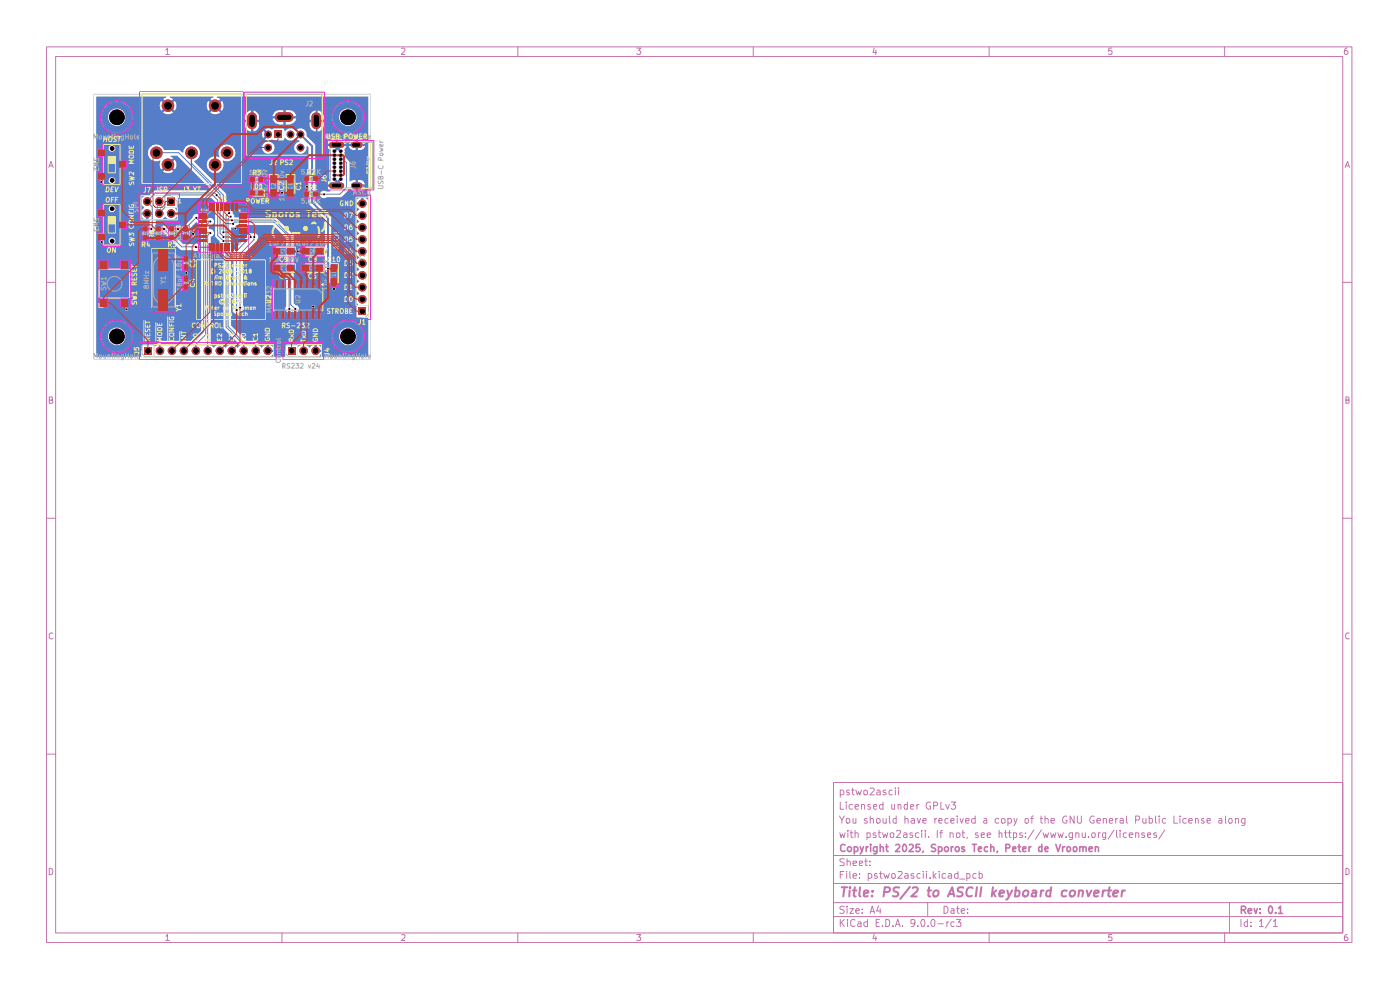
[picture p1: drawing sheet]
<svg xmlns="http://www.w3.org/2000/svg" width="297mm" height="210mm" viewBox="0 0 297 210" stroke-linecap="round" stroke-linejoin="round" font-family="sans-serif">
<g fill="none" stroke="#c573ad" stroke-width=".21">
<path d="M9.9 9.9h276.9v190h-276.9zM11.8 12h273.1v185.9h-273.1zM35.2 10.6l.3-.4v1.4M35.2 11.6h.7M59.8 9.9v2.1M85.2 10.4l.2-.2 .4 .1 .1 .5-.8 .8h.8M109.8 9.9v2.1M135.1 10.2h.8l-.4 .5 .4 .3v.3l-.2 .3-.6-.2M159.8 9.9v2.1M185.5 10.2l-.3 .9h.8M185.8 10.6v1M209.8 9.9v2.1"/>
<path d="M235.8 10.2h-.6v.7l.1-.2 .5 .1v.7l-.5 .1-.1-.2M259.8 9.9v2.1M285.8 10.2a.58 .58 0 0 0-.6 .6l.1 .7 .4 .1 .3-.3v-.3l-.3-.3h-.3l-.2 .3M10.4 35.5l.4-1.3 .5 1.3M10.5 35.2h.6M285.4 35.5l.5-1.3 .4 1.3M285.5 35.2h.6M9.9 59.9h1.9M284.9 59.9h1.9M10.5 84.9h.5l.1-.2v-.3l-.1-.2h-.5v1.3h.6l.1-.4-.1-.2h-.1M285.5 84.9h.5l.2-.5-.2-.2h-.5v1.3l.7-.1v-.4l-.2-.1M9.9 109.9h1.9"/>
<path d="M284.9 109.9h1.9M11.2 134.3l-.3-.1-.4 .4v.6l.2 .3 .5-.1M286.2 134.3l-.2-.1a.74 .74 0 0 0-.3 1.3l.5-.1M9.9 160h1.9M284.9 160h1.9M176.8 166h108.1v31.9h-108.1zM178.1 173.1l.5 .8 .5-.8M178.2 176.7l.2 1 .3-.8 .3 .8 .3-1M178.3 170.1v1.6h.7M178.3 167.7l.4-.1 .3 .3-.1 .6h-.6M178.3 167.6v1.5M178.6 173.9v.7"/>
<path d="M179.5 170.1v.2M179.5 170.6v1.1M179.6 173.7l.4-.1 .3 .3v.5l-.3 .2h-.2l-.3-.2zM179.9 176.1v.2M179.9 176.7v1M180.1 167.7h-.5v.3l.4 .1 .2 .3-.2 .2-.4-.1M180.4 176.7h.6M180.5 176.1v1.3l.5 .3M180.6 167.6h.6M180.9 170.7a.52 .52 0 0 0-.8 .2l.2 .7h.6M180.9 167.2v1.2l.3 .2M181 173.6v.9l.4 .1 .2-.2"/>
<path d="M181.4 176.7h.5l.2 .1v.9M181.4 171.1l.8-.1-.1-.3-.5-.1-.2 .2 .1 .8h.6M181.4 176.1v1.6M181.6 167.6l.3 1 .3-.7 .2 .7 .3-1M181.6 173.6v1M182.7 170.8l.3-.2 .4 .2v.9M182.7 170.6v1.1M183.3 167.8l.2-.2 .4 .2v.7h-.6zM183.9 176.7h.7v.8l-.2 .2-.5-.1M183.9 173.7a.35 .35 0 0 0-.3-.1 .35 .35 0 0 0-.3 .3l.7 .5-.2 .2-.5-.1M183.9 176.7v1.4M184.6 173.8l.1-.1a.36 .36 0 0 1 .6 .2v.7"/>
<path d="M184.6 170.7l-.3-.1-.2 .2 .2 .3 .4 .2-.1 .3h-.5M184.6 167.3l.7-.1 .2 .4-1 1h1M184.6 173.1v1.5M185.3 171.1l.7-.1v-.3l-.5-.1-.2 .2 .1 .8h.6M185.8 176.7h-.3l-.3 .1 .1 .3 .5 .1v.4h-.6M186 173.8l.2-.2 .4 .1 .1 .7a.45 .45 0 0 1-.7 0zM186 167.7h.6l.1 .9M186.3 176.7h.6M186.5 176.1v1.3l.4 .3M186.7 168h-.5l-.2 .3 .2 .3 .5-.1M187.2 176.7l.3 1 .3-.8 .3 .8 .2-1M187.3 173.6v.8l.3 .2 .4-.2"/>
<path d="M187.3 170.7a.52 .52 0 0 0-.7 .2l.1 .7h.6M187.3 170.1v1.6M187.9 167.7l-.3-.1-.3 .3 .5 .2 .2 .3-.2 .2-.5-.1M188 173.6v1M188.7 173.1v1.3l.2 .2M188.9 176.7h.7l-.1 .9-.3 .1-.3-.2zM189.2 170.6v1l.4 .1 .2-.2M189.3 167.7l-.5-.1-.2 .3 .1 .6h.6M189.8 170.6v1.1M189.9 167.2v.1M189.9 167.6v1M190.1 173.7l-.4-.1-.3 .3v.5l.3 .2 .4-.1"/>
<path d="M190.1 173.1v1.5M190.2 176.3l.6-.2 .2 .5-.9 1.1h.9M190.5 170.8l.2-.2 .4 .2v.9M190.5 170.6v1.1M190.6 167.2v.1M190.6 167.6v1M191.7 176.7h.4l.3 .1v.9M192 173.8l.1-.1a.36 .36 0 0 1 .6 .2v.7M192 173.1v1.5M192.4 177l-.8 .2 .3 .5 .5-.1M192.5 170.7l-.4-.1-.3 .3 .1 .7h.6M192.5 170.1v1.6"/>
<path d="M193.2 171.1l.6-.1-.1-.4h-.4l-.1 .2v.6l.1 .3 .5-.1M193.3 173.7h.6l.1 .9M193.6 176.7h-.4l-.2 .1 .1 .3 .5 .1v.4h-.6M194 174h-.5l-.3 .3 .3 .3 .5-.1M194.5 170.6v1.1M194.6 173.6l.3 1 .4-1M194.9 176.7h-.4l-.3 .2 .1 .7h.6M194.9 170.6l-.4 .3M195.5 176.1v.2M195.5 176.7v1M195.8 174.1l.7-.1v-.3l-.5-.1-.2 .3v.5l.2 .2 .5-.1M196.3 176.1v.2"/>
<path d="M196.3 176.7v1M197 177.5v.2M197.4 170.2a.74 .74 0 0 0-.9 .4 .74 .74 0 0 0 .3 1h.6v-.6h-.3M198.1 170.9l.7-.1 .1-.4-.2-.3h-.6v1.6M198.3 173.6v1M198.7 173.6l-.3 .1-.1 .2M198.8 176.1v1.6M199.2 174.1l.7-.1-.2-.4-.4 .1-.1 .7 .1 .2 .5-.1M199.3 176.7h.6M199.6 170.1v1.6h.7M199.9 176.1l-.3 .2v1.4M200.6 170.6l.4 1.1 .4-1.1"/>
<path d="M201.1 173.7l-.4-.1-.3 .3v.5l.3 .2 .4-.1M201.5 176.7h.5l.2 .1v.9M201.5 176.7v1M201.7 174.1l.7-.1v-.3l-.4-.1-.3 .3v.5l.3 .2 .4-.1M201.8 170.1h.9l-.5 .6 .4 .1v.7l-.2 .2h-.4l-.2-.2M202.9 176.7h.7l.1 .6-.2 .3-.3 .1-.3-.2zM203.1 173.1v.2M203.1 173.6v1M203.7 173.6l.3 1 .3-1M204.1 176.7h.6M204.3 176.1v1.3l.4 .3M204.8 174.1l.8-.1-.1-.3-.4-.1-.3 .3v.5l.3 .2 .4-.1"/>
<path d="M205.2 177.6l-.1 .2M206.9 173.7h-.6l-.2 .7a.52 .52 0 0 0 .8 .1M206.9 173.1v1.5M207.5 176.7h-.5v.4l.5 .1 .1 .1-.2 .4-.4-.1M208.1 177.2l.7-.2v-.3h-.5l-.2 .1 .1 .8h.6M208.7 173.7h.5l.1 .9M209.3 174h-.5l-.1 .3 .1 .3 .5-.1M209.4 177.2l.8-.2-.1-.3h-.4l-.3 .1 .1 .8h.6M211.9 173.7h-.6l-.2 .7a.52 .52 0 0 0 .8 .1M212 176.7h.4l.2 .1v.9M212 176.1v1.6M212.5 173.8l.2-.2 .4 .1 .1 .7a.45 .45 0 0 1-.7 0z"/>
<path d="M213.1 176.7h.6M213.3 176.1v1.3l.4 .3M213.8 173.7l.5-.1 .3 .3v.5l-.3 .2-.5-.1M213.8 173.6v1.5M213.9 176.7h.6M214.2 176.1v1.3l.3 .3M215 176.7h.7v.8l-.3 .2-.4-.1M215 176.7v1.4M215.1 173.6l.3 1M215.8 173.6l-.7 1.5M216.9 176.7h-.4l-.2 .1 .1 .3 .5 .1v.4h-.6M217.5 173.8l.2-.2 .4 .2 .1 .6-.2 .2-.5-.2z"/>
<path d="M217.5 177.5v.2M217.5 176.7v.1M218.6 173.6h.6M219.2 173.1l-.3 .1v1.4M219.3 176.1l-1.2 1.9M220.7 173.6h.5M220.8 173.1v1.3l.4 .2M220.9 176.1l-1.2 1.9M221.3 176.7l.3 1 .3-.8 .2 .8 .4-1M221.7 173.8l.1-.1a.36 .36 0 0 1 .6 .2v.7M221.7 173.1v1.5M222.9 176.7l.2 1 .4-.8 .2 .8 .3-1"/>
<path d="M223 174.1l.7-.1-.1-.3-.4-.1-.2 .3v.5l.2 .2 .4-.1M224.4 176.7l.3 1 .3-.8 .3 .8 .3-1M226.2 177.5v.2M226.3 173.2a.7 .7 0 0 0-.9 .7 .7 .7 0 0 0 .9 .6l.1-.5h-.3M227.5 176.7v1.1l-.1 .3h-.5M227.5 176.7h-.4l-.3 .2 .1 .7h.6M227.9 173.1v1.5l-.9-1.5v1.5M228.2 176.7h.4l.3 .1v.9M228.2 176.7v1M228.6 173.1v1.3a.52 .52 0 0 0 .8 0v-1.3M229.6 176.7v.7a.37 .37 0 0 0 .3 .3 .37 .37 0 0 0 .3-.2M230.2 176.7v1"/>
<path d="M230.9 177.5v.2M231.7 176.7h.4l.3 .2v.4l-.3 .4-.4-.1zM232.1 173.2a.71 .71 0 0 0-.9 .7 .71 .71 0 0 0 .9 .6v-.5h-.2M232.7 174.1l.8-.1-.1-.3-.4-.1-.3 .3v.5l.3 .2 .4-.1M233 176.7v1M233.5 176.7h-.5v.2M234.1 173.8v-.1a.36 .36 0 0 1 .6 .2v.7M234.1 173.6v1M234.6 176.7v1.1l-.2 .3h-.4M234.6 176.7h-.5l-.2 .2 .1 .7h.6M235.3 174.1l.8-.1-.1-.3-.4-.1-.3 .3v.5l.3 .2 .4-.1M236.3 176.1l-1.2 1.9"/>
<path d="M236.7 173.6v1M236.8 176.1v1.3l.3 .3M237.1 173.6l-.4 .3M237.6 176.1v.2M237.6 173.7h.6l.1 .9M237.6 176.7v1M238.3 174l-.7 .1v.4h.7M239 176.7h-.5l-.2 .2 .1 .6 .1 .2 .5-.1M239 173.1v1.3l.2 .2M239.6 177.2l.7-.2-.1-.3h-.4l-.2 .1v.8h.6M240.9 176.7h.4l.3 .1v.9M240.9 173.9h.8v-.7l-.8-.1v1.5"/>
<path d="M240.9 176.7v1M242.4 173.6v.8l.2 .2 .5-.2M242.8 176.7h-.4l-.2 .1 .1 .3 .5 .1v.4h-.6M243.1 173.6v1M243.5 177.2l.6-.2-.1-.3h-.4l-.1 .1v.6l.1 .3 .4-.1M243.8 173.7l.4-.1 .3 .2v.6l-.3 .2-.4-.1M243.8 173.1v1.5M245.1 173.1v1.3l.3 .2M245.3 176.7h-.4l-.2 .1 .2 .4h.4v.4h-.6M245.9 173.1v.2M245.9 173.6v1M247.1 176.1l-1.3 1.9"/>
<path d="M247.3 173.7l-.5-.1-.2 .3v.5l.2 .2 .5-.1M249 173.1v1.5h.8M250.3 173.1v.2M250.3 173.6v1M251.7 173.7h-.6l-.2 .7a.52 .52 0 0 0 .8 .1M252.2 174.1l.7-.1v-.3l-.5-.1-.2 .3v.5l.2 .2 .5-.1M253.6 173.8l.2-.2 .3 .1 .1 .9M253.6 173.6v1M255.4 173.7l-.3-.1-.2 .3 .4 .2 .2 .3-.2 .2-.4-.1M256.1 174.1l.6-.1v-.3l-.4-.1-.2 .3v.5l.2 .2 .4-.1M258.6 173.7h.5l.1 .9M259.2 174h-.5l-.2 .3 .2 .3 .5-.1"/>
<path d="M260 173.1v1.4l.1 .1M260.7 173.8l.2-.2 .4 .1v.8l-.4 .1-.3-.2zM262.1 173.8l.1-.2 .5 .1 .1 .9M262.1 173.6v1M264.1 173.6v1.3a.45 .45 0 0 1-.7 .1M264.1 173.7l-.5-.1-.2 .3v.5l.2 .2 .5-.1M10.5 184.2a.68 .68 0 0 1 .7 .7 .68 .68 0 0 1-.7 .6zM35.2 198.6l.3-.4v1.3M35.2 199.5h.7M59.8 197.9v2M85.2 198.3h.7v.5l-.8 .7h.8M109.8 197.9v2"/>
<path d="M135.1 198.2h.8l-.4 .5 .3 .1v.6h-.7M159.8 197.9v2M176.8 194.4h108.1M176.8 191.5h108.1M176.8 187.4h108.1M176.8 181.5h108.1M178.3 195v1.5M178.3 185.5h.5M178.5 195.7l.6 .8M179 184.9h-.7v1.4M179.1 192.3a.67 .67 0 0 0-.9 .2l.1 .3a.62 .62 0 0 1 .7 .8 .64 .64 0 0 1-.8 .1M179.1 182.2h-.8l-.1 .4 .7 .4 .2 .3-.2 .3h-.7"/>
<path d="M179.1 195l-.8 .9M179.6 184.9h.1M179.6 185.3v1M179.7 192.2v.2M179.7 182.7h.6l.1 .9M179.7 182.2v1.4M179.7 192.7v1.1M179.8 195v.2M179.8 195.5v1M180.3 192.7h.8l-.8 1.1h.8M180.3 184.9v1.2l.2 .2M181 185.8l.7-.1-.1-.3-.4-.1-.2 .2 .1 .7h.5"/>
<path d="M181 183.2l.7-.2-.1-.3h-.5l-.1 .1 .1 .8h.5M181.4 195.2l-.4-.2-.5 .4v.8l.5 .3 .4-.1M181.6 193.2l.7-.1-.1-.3-.4-.1-.2 .2v.8h.6M182 195.6l.4-.1 .3 .2v.8M182.3 186.2v.1M182.3 185.4v.1M182.3 183.2l.7-.2-.1-.3h-.6v.9h.6M182.7 195.9l-.5 .1-.3 .2 .3 .3h.5M182.9 193.6v.2M182.9 192.8v.1M183.4 182.7h.6M183.7 182.2v1.4h.3"/>
<path d="M184 195.6a.52 .52 0 0 0-.7 .2l.1 .7h.6M184 195v1.5M184.2 185.4l.4-.1 .3 .3v.6h-.7M184.2 185.3v1.5M184.5 183.5v.1M184.5 182.7v.1M184.6 193.8l.4-1.6 .5 1.6M184.7 193.3h.8M185.5 198.2l-.3 .9h.8M185.8 198.7v.8M185.9 195.7h.5M186 185.4h-.5v.4h.5l.1 .3-.1 .2-.5-.1"/>
<path d="M186.4 192.1l-.4 1.1h.9M186.6 195h-.7v1.5h.7M186.6 185.3h.6M186.7 192.7v1.1M186.8 184.9v1.2l.4 .2M187.2 196.4v.1M187.5 185.3l.3 1 .3-.7 .2 .7 .4-1M187.9 195a.77 .77 0 0 1 .9 .8 .77 .77 0 0 1-.9 .7zM189.2 185.5l.2-.2 .5 .2v.7h-.7zM189.4 196.4v.1M189.9 196.5l.6-1.5 .5 1.5M190.1 196.1h.7"/>
<path d="M190.5 184.9h.7l.2 .4-.9 1h.9M191.5 196.4v.1M192 185.4h.6l.1 .9M192.7 185.7l-.7 .1-.1 .2 .2 .3 .6-.1M193.8 185.4l-.3-.1-.3 .3 .1 .2h.5l.1 .3-.1 .2-.6-.1M194.1 195.7a.52 .52 0 0 1-.9 .1l.1-.7a.52 .52 0 0 1 .8 .2l-.1 .9-.3 .3h-.4M194.7 196.4v.1M195.2 185.4l-.4-.1-.3 .3 .1 .6h.6M195.5 195.1l.2-.1a.78 .78 0 0 1 .6 .6 .78 .78 0 0 1-.3 .8l-.1 .1a.89 .89 0 0 1-.4-1.4zM195.9 184.9h.1M195.9 185.3v1M196.5 184.9h.1"/>
<path d="M196.5 185.3v1M196.8 191.5v2.9M196.9 196.4v.1M197.3 186.2v.1M197.8 195l.5 .3v.9l-.3 .3-.4-.3a.99 .99 0 0 1 .2-1.2zM198 184.9v1.4M198.2 185.8l.4 .5M198.6 185.3l-.6 .6M199 196h1.1M199.3 184.9h.1M199.3 185.3v1M200.3 192.2a.77 .77 0 0 1 .8 .8 .77 .77 0 0 1-.8 .8z"/>
<path d="M200.6 185.4l-.5-.1-.2 .3v.6h.7M200.9 195.5v1M201.2 185.4h.6l.1 .9M201.3 195.5l-.4 .3M201.8 192.8h.6v1M201.9 185.7l-.7 .1-.1 .2 .3 .3 .5-.1M202.4 193.1l-.7 .2 .1 .4h.6M202.4 195.6l-.4-.1-.3 .3v.4l.3 .3h.4M202.9 195h.9l-.5 .6 .5 .1v.7l-.2 .1-.7-.1M202.9 192.7h.6M203.2 192.2v1.3l.3 .3M203.2 185.4l-.4-.1-.3 .3 .1 .6h.6"/>
<path d="M203.2 184.9v1.4M203.6 186.5h1.1M203.9 193.2l.8-.1-.1-.3-.4-.1-.3 .2 .1 .8h.6M205.1 185.4l.4-.1 .3 .3-.1 .6h-.6M205.1 185.3v1.5M205.3 193.6v.2M205.3 192.8v.1M207 185.4l-.4-.1-.2 .3 .1 .6h.5M207.7 185.4l.4-.1 .3 .3-.1 .6h-.6M207.7 184.9v1.4M209.8 197.9v2M235.8 198.2h-.6v.6h.6v.7l-.6-.1"/>
<path d="M259.8 197.9v2M260.8 191.5v6.4M263.3 195v1.5M264.6 195.6l-.4-.1-.3 .3v.4l.3 .3h.4M264.6 195v1.5M265.4 196.4v.1M265.4 195.6v.1M267.2 195.4l.4-.4v1.5M267.2 196.5h.8M269.7 194.9l-1.3 2M270.1 195.4l.4-.1v-.3v1.5M270.1 196.5h.9"/>
<path d="M285.5 184.2l.5 .1 .2 .2v.7l-.4 .3h-.3zM285.8 198.2l-.4 .1a1.08 1.08 0 0 0-.1 1.2h.5l.2-.5-.3-.3h-.3l-.2 .3"/>
</g>
<g fill="none" stroke="#c573ad" stroke-width=".34">
<path d="M179.3 179.3l-.4-.2-.6 .3v.9l.6 .3 .4-.1M179.8 179.9a.47 .47 0 0 1 .4-.3 .47 .47 0 0 1 .4 .3v.5a.47 .47 0 0 1-.4 .2 .47 .47 0 0 1-.4-.2zM181.2 179.7a.52 .52 0 0 1 .8 .2v.5a.52 .52 0 0 1-.8 .1M181.2 179.6v1.5M182.5 179.6l.3 1M183.2 179.6l-.7 1.5M183.8 179.6v1M184.2 179.6l-.4 .3M184.7 179.1v.2M184.7 179.6v1M186 179.6v1.2l-.3 .3h-.3M186 179.7a.52 .52 0 0 0-.7 .2v.5a.52 .52 0 0 0 .7 .1"/>
<path d="M186.7 179.8l.1-.1a.36 .36 0 0 1 .6 .2v.7M186.7 179.1v1.5M187.9 179.6h.5M188.1 179.1v1.3l.3 .2M190 179.3l.6-.2 .3 .4-1 1.1h1M191.6 179.2l.2-.1a.82 .82 0 0 1 .5 .8 .82 .82 0 0 1-.5 .7 1.1 1.1 0 0 1-.2-1.4zM192.9 179.3l.2-.2h.3l.4 .4-1 1.1h1M195.1 179.1h-.8v.7a.6 .6 0 0 1 .9 .2v.4a.6 .6 0 0 1-.9 .1M198.5 179.2a.6 .6 0 0 0-.9 .2l.1 .4 .6 .2 .2 .4a.67 .67 0 0 1-.9 .1M199.1 179.7a.52 .52 0 0 1 .8 .2v.5a.52 .52 0 0 1-.8 .1M199.1 179.6v1.5M200.4 179.9a.47 .47 0 0 1 .4-.3 .47 .47 0 0 1 .4 .3v.5a.47 .47 0 0 1-.4 .2 .47 .47 0 0 1-.4-.2z"/>
<path d="M201.8 179.6v1M202.2 179.6l-.4 .3M202.6 179.9a.47 .47 0 0 1 .5-.3 .47 .47 0 0 1 .4 .3v.5a.47 .47 0 0 1-.4 .2 .47 .47 0 0 1-.5-.2zM204.6 179.7a.36 .36 0 0 0-.6 .2l.7 .5-.3 .2-.4-.1M206.3 179.1h.8M206.7 179.1v1.5M209.5 179.7l-.4-.1-.3 .3v.5l.3 .2 .4-.1M210.2 179.8l.1-.2 .5 .1 .1 .9M210.2 179.1v1.5M213.4 179.9l.8-.1a.45 .45 0 0 0-.2-.7h-.6v1.5M215.9 179.6h.6M216.2 179.1v1.3l.3 .2"/>
<path d="M218.3 179.6v1M218.7 179.6l-.4 .3M221 179.7l-.4-.1-.3 .3 .1 .6h.6M221 179.1v1.5M224 179.1l.5 1.5 .5-1.5M225.4 179.6v1M225.9 179.6l-.5 .3M226.4 179.8v-.1a.45 .45 0 0 1 .7 .2v.5a.45 .45 0 0 1-.7 .1zM227.7 179.8l.5-.2 .3 .3v.5l-.3 .2-.5-.1zM229.1 179.8l.2-.2 .4 .1v.9M229.1 179.6v1M229.7 179.9a.35 .35 0 0 1 .4-.3 .35 .35 0 0 1 .3 .3v.7"/>
<path d="M232.4 179.8v-.1a.36 .36 0 0 1 .6 .2v.7M232.4 179.6v1M195.9 180.5l-.2 .3M207.6 180.1l.6-.1-.1-.4-.5 .1v.7l.1 .2 .4-.1M211.6 180.5l-.2 .3M214.8 180.1l.7-.1-.2-.4-.4 .1-.1 .7 .2 .2 .4-.1M217 180.1l.6-.1v-.3l-.4-.1-.2 .3v.6h.6M221.7 180.1l.7-.1-.2-.4-.4 .1-.1 .7 .2 .2 .4-.1M231 180.1l.8-.1-.1-.3-.4-.1-.3 .3 .1 .6h.6M263.4 193l.7-.1 .2-.4-.4-.3h-.5v1.6M263.8 193l.5 .8M264.8 193.2l.8-.1-.1-.3-.5-.1-.2 .2 .1 .8h.6"/>
<path d="M266.1 192.7l.3 1.1 .3-1.1M267.3 193.6v.2M267.3 192.8v.1M269.3 192.3l.1-.1a.78 .78 0 0 1 .6 .6 .78 .78 0 0 1-.2 .8l-.2 .2a.89 .89 0 0 1-.3-1.5zM270.6 193.6v.2M271.2 192.7l.4-.5v1.6M271.2 193.8h.9"/>
</g>
<g fill="none" stroke="#c573ad" stroke-width=".42">
<path d="M178.6 188.2h1.1M179.1 188.2l-.2 2M180.2 188.9v1.3M180.3 188.2v.2M180.9 188.9h.8M181.4 188.2l-.3 1.7 .4 .3M182.5 188.2l-.2 1.7 .2 .3M183.3 189.6l.9-.3-.1-.3a.6 .6 0 0 0-.8 .1v1h.8M185 190v.2M185.2 189v.1h-.2l.2-.1-.1 .1M187.6 189.2l.9-.1 .3-.2-.1-.5-.2-.2h-.8l-.3 2M190.7 188.3l-.7-.1-.4 .2v.6l.8 .3 .2 .5-.4 .4-.8-.1"/>
<path d="M193 188.1l-2 2.6M193.6 188.4l.3-.2h.5l.3 .3-.1 .6-1.3 1.1h1.2M196.8 188.9h.7M197.1 188.2l-.2 1.7 .5 .3M198 189.2a.63 .63 0 0 1 1-.1v.7a.63 .63 0 0 1-1 .2zM201.1 190.2l.9-2 .4 2M201.3 189.6h1M204.4 188.3l-.8-.1-.4 .3v.5l.8 .3 .2 .5a.93 .93 0 0 1-1.2 .3M206.3 188.4l-.1-.1a.91 .91 0 0 0-.9 .1 .91 .91 0 0 0-.3 .9 .76 .76 0 0 0 .6 .9l.6-.2M207.3 188.2l-.3 2M208.2 188.2l-.3 2M210.6 188.2l-.2 2"/>
<path d="M210.7 189.4l.5 .8M211.3 188.9l-.8 .7M212 189.6l1-.3-.1-.3a.6 .6 0 0 0-.8 .1l-.1 1h.8M213.7 188.9l.3 1.3M214.7 188.9l-.9 1.8-.4 .1M215.4 189a.6 .6 0 0 1 .9 .2l-.2 .9h-.8M215.6 188.2l-.3 2M217.1 189.2a.63 .63 0 0 1 1-.1v.7a.63 .63 0 0 1-1 .2zM219 189h.8l-.1 1.2M219.9 189.3l-.7 .1-.3 .3v.4h.9M220.9 188.9l-.2 1.3M221.4 188.9l-.6 .3"/>
<path d="M222.9 189l-.5-.1-.3 .2-.1 .9a.64 .64 0 0 0 .8 .1M223 188.2l-.2 2M226.3 189a.72 .72 0 0 0-1 .2l-.1 .6 .2 .3h.7M227.2 189l.5-.1 .3 .2v.7a.63 .63 0 0 1-1 .2v-.8zM228.9 189.1l.1-.1a.48 .48 0 0 1 .8 .1l-.2 1.1M228.9 188.9l-.1 1.3M230.5 188.9l.4 1.3 .7-1.3M232.2 189.6l.9-.3v-.3a.67 .67 0 0 0-.9 .1v1h.7M234 188.9l-.2 1.3M234.6 188.9l-.4 .1-.3 .2M234.9 188.9h.8M235.4 188.2l-.3 1.7 .4 .3"/>
<path d="M236.2 189.6l.9-.3v-.3l-.5-.1-.4 .2v1h.8M238.1 188.9l-.2 1.3M238.7 188.9l-.5 .1-.1 .2"/>
</g>
<g fill="#39fdec">
<path d="M61 73.6h1.7v1.7h-1.7z"/>
<path d="M76 65.2h1.7v1.7h-1.7z"/>
<path d="M30.6 73.6h1.7v1.7h-1.7z"/>
<path d="M35.5 41.9h1.7v1.7h-1.7z"/>
<circle cx="73.8" cy="71.4" r="1.65"/>
<circle cx="64.4" cy="74.4" r=".89"/>
<circle cx="67" cy="74.4" r=".89"/>
<circle cx="76.9" cy="63.5" r=".89"/>
<circle cx="76.9" cy="61" r=".89"/>
<circle cx="76.9" cy="58.4" r=".89"/>
<circle cx="76.9" cy="55.9" r=".89"/>
<circle cx="76.9" cy="53.3" r=".89"/>
<circle cx="76.9" cy="50.8" r=".89"/>
<circle cx="76.9" cy="48.3" r=".89"/>
<circle cx="76.9" cy="45.7" r=".89"/>
<circle cx="76.9" cy="43.2" r=".89"/>
<circle cx="24.8" cy="71.4" r="1.65"/>
<circle cx="23.8" cy="51.1" r=".47"/>
<circle cx="33.9" cy="74.4" r=".89"/>
<circle cx="36.3" cy="45.3" r=".89"/>
<circle cx="33.8" cy="45.3" r=".89"/>
<circle cx="31.2" cy="45.3" r=".89"/>
<circle cx="36.5" cy="74.4" r=".89"/>
<circle cx="39" cy="74.4" r=".89"/>
<circle cx="41.6" cy="74.4" r=".89"/>
<circle cx="44.1" cy="74.4" r=".89"/>
<circle cx="46.6" cy="74.4" r=".89"/>
<circle cx="49.2" cy="74.4" r=".89"/>
<circle cx="51.7" cy="74.4" r=".89"/>
<circle cx="54.3" cy="74.4" r=".89"/>
<circle cx="56.8" cy="74.4" r=".89"/>
<circle cx="23.8" cy="44.3" r=".47"/>
<circle cx="33.8" cy="42.8" r=".89"/>
<circle cx="31.2" cy="42.8" r=".89"/>
<circle cx="23.8" cy="38.3" r=".47"/>
<circle cx="73.8" cy="24.9" r="1.65"/>
<circle cx="63.7" cy="28.5" r=".8"/>
<circle cx="63.7" cy="31.3" r=".8"/>
</g>
<path d="M67.1 24.8v1.6" fill="none" stroke="#39fdec" stroke-width="2"/>
<g fill="#39fdec">
<circle cx="70.9" cy="32.1" r=".38"/>
<circle cx="72.3" cy="32.1" r=".38"/>
</g>
<path d="M70.4 30.7h2M75.1 30.7h1.2" fill="none" stroke="#39fdec" stroke-width="1.3"/>
<g fill="#39fdec">
<path d="M58.2 27.7h1.7v1.6h-1.7z"/>
<circle cx="40.6" cy="32.4" r="1.31"/>
<circle cx="48.2" cy="32.4" r="1.31"/>
<circle cx="45.6" cy="35" r="1.31"/>
<circle cx="45.6" cy="22.4" r="1.31"/>
<circle cx="61.6" cy="28.5" r=".8"/>
<circle cx="56.9" cy="28.5" r=".8"/>
<circle cx="56.9" cy="31.3" r=".8"/>
</g>
<path d="M53.5 24.8v1.6M59.3 24.8h2" fill="none" stroke="#39fdec" stroke-width="2"/>
<g fill="#39fdec">
<circle cx="24.8" cy="24.9" r="1.65"/>
<circle cx="33.2" cy="32.4" r="1.31"/>
<circle cx="35.6" cy="35" r="1.31"/>
<circle cx="35.6" cy="22.4" r="1.31"/>
<circle cx="23.8" cy="31.5" r=".47"/>
<circle cx="70.9" cy="37.2" r=".38"/>
<circle cx="70.9" cy="36.3" r=".38"/>
<circle cx="70.9" cy="35.5" r=".38"/>
<circle cx="72.3" cy="35.5" r=".38"/>
<circle cx="72.3" cy="36.3" r=".38"/>
<circle cx="70.9" cy="34.6" r=".38"/>
<circle cx="70.9" cy="33.8" r=".38"/>
<circle cx="70.9" cy="32.9" r=".38"/>
<circle cx="72.3" cy="32.9" r=".38"/>
<circle cx="72.3" cy="33.8" r=".38"/>
<circle cx="72.3" cy="34.6" r=".38"/>
<circle cx="70.9" cy="38" r=".38"/>
<circle cx="72.3" cy="37.2" r=".38"/>
<circle cx="72.3" cy="38" r=".38"/>
</g>
<path d="M70.4 39.4h2M75.1 39.4h1.2" fill="none" stroke="#39fdec" stroke-width="1.3"/>
<g fill="#567dc8">
<path d="M70.8 38.2l.5-.2 .3 .3 .4-.3 .4 .3-.6 .6-.2-.2-.2 .2z"/>
<path d="M70.8 31.8l.6-.6h.5l.5 .7-.2-.1-.3 .3-.3-.4-.5 .4v-.2z"/>
<path d="M20.4 20.6l14.9-.1-.1 .2-.6 .3 .8 .8-.4 .4-.8-.8a1.82 1.82 0 0 0 0 2.1l.8-.8 .4 .4-.8 .9a1.87 1.87 0 0 0 2.1-.1l-.8-.8 .4-.4 .8 .8a1.72 1.72 0 0 0 0-2.1l-.8 .8-.4-.4 .8-.8-.6-.3-.1-.1 9.3-.1-.1 .2-.6 .3 .8 .8-.4 .4-.8-.8-.2 .3a1.88 1.88 0 0 0 .2 1.8l.8-.8 .4 .4-.8 .8 .1 .1a1.76 1.76 0 0 0 2-.1l-.7-.8 .3-.4 .8 .8a1.87 1.87 0 0 0 .1-2.1l-.9 .8-.3-.4 .7-.8-.6-.3-.1-.1 32.1-.1v21.7l-.2 .1-.8-.5v1h-.5l-.1-1a1.16 1.16 0 0 0-1 1.1h.9v.5h-.9l.3 .6 .4 .4-.1 .1a1.38 1.38 0 0 0 .1 2.4v.2l-.4 .2-.3 .6v.7l.3 .5 .4 .3v.2l-.4 .3-.3 .6v.6l.3 .5 .4 .4-.1 .1a1.38 1.38 0 0 0 .1 2.4l-.1 .2a1.38 1.38 0 0 0 .1 2.4l-.1 .1a1.38 1.38 0 0 0 .1 2.4l-.1 .2a1.38 1.38 0 0 0 .1 2.3l-.1 .2a1.45 1.45 0 0 0-.2 2.2v.2l-.4 .2v2.2l.4 .3h2.2v8.3h-10.3l-.1-.3 .3-.1 .2-.6h-.8v-.5h.8a1.16 1.16 0 0 0-1-1.1v.9h-.5v-.9l-.5 .1-.4 .5h-.3a1.33 1.33 0 0 0-2.1-.2l-.6-.4h-1.9l-.4 .2v2.4h-2.8l-.1-.3 .2-.1 .3-.6h-.9v-.5l.9-.1-.3-.6-.3-.3-.4-.1v.9h-.5v-.9l-.6 .1-.4 .5h-.2l-1-1.3-2.1-.1-1.1-1.1h20.8a1.84 1.84 0 0 0 1.4 1.9 1.85 1.85 0 0 0 2.2-1.4 1.85 1.85 0 0 0-1.6-2.2 1.85 1.85 0 0 0-2 1.7h-20.8l-2.2-2.1v-3.4h.4a.83 .83 0 0 0 .6 .8 .83 .83 0 0 0 1-.5l.5-.1 .2-.4v-.5l-.1-.2v-10.7l2.8-2.7 .2-.6a.79 .79 0 0 0 .1-1 .79 .79 0 0 0-.9-.3 1.06 1.06 0 0 0-1.5 .7l-2.8 3v12.1l-.1 .4h-.4v-17.4h.6l.6-.6h7.7l2.8 2.8v14.5l-.2 .3a.88 .88 0 0 0 .5 .9 .88 .88 0 0 0 1.1-.2 .77 .77 0 0 0 .7 .3 .77 .77 0 0 0 .6-.5v-.5l-.2-.5-.6-.1-.3-.4v-14.4l-3.7-3.8h-8.8l-.1-.4-.3-.4v-.3a.92 .92 0 0 0-1.4-.5l-.1-3.4-6.2-6.3h2.2v.2a1.8 1.8 0 0 0 1.6 1.7 1.8 1.8 0 0 0 1.9-1.4l-.2-1.2h.4a1.75 1.75 0 0 0 2-.6 1.75 1.75 0 0 0-.1-2.2l-.1-.1h6.2a1.33 1.33 0 0 0 1.3 1.4 1.33 1.33 0 0 0 1.4-1.2 1.33 1.33 0 0 0-1.2-1.4l.6-.5 .3 .3h2.1l.3-.6h.1l.7 .6h.8l.7-.4 .3 .2 .6 .2-.1 .3a1.28 1.28 0 0 0-1 1.7l.8 .8h.7a1.23 1.23 0 0 0 1-1.5l.2-.1 .2 .2v11.8l.1 .3 3.4 3.3-.1 10.6a.81 .81 0 0 0 .7 .5 .81 .81 0 0 0 .8-.4l.1-.2-.1-.5v-10.5l-3.4-3.4v-1.6h1v.4a.88 .88 0 0 0 1.4 .4l3.1-.1 1.8-1.8 .6 .5h.6v-.8h.5v.8h.7l.6-.4 .3-.5h-1.2v-.5h1.2l-.3-.5-.4-.3-.9-.1v.8h-.5v-.8l-.7 .1-.5 .2v-4l-.1-.3-1-.9v-1.7l.4-.6h-1.2v-.5h2.5v.5h-.8a1.14 1.14 0 0 0 1.4 .8v-.7h.5v.7h.7l.6-.3 .3-.5h-1.2v-.5h1.2l-.5-.8-1.1-.2v.9h-.5v-.9l-.7 .1-.4 .2-.3 .7h-.5l-.4-.7-.6-.3h-.9v.9h-.4v-.9h-.8l-.7 .3-.4 .7h1.2v.5h-1.2l.3 .5 .5 .3 .1 .6v5.3l-.1 .6-.4 .1-.4 .7h1.2v.5h-1.2l.8 1-1.6-.1-.4 .2-.2 .4h-1v-10.4l-1.9-1.8-.1-.8a1.25 1.25 0 0 0-.9-.9 1.25 1.25 0 0 0-1.3 .5l-.2-.2a1.31 1.31 0 0 0-2 .3l-.4-.5h-2.1l-.4 .1a1.27 1.27 0 0 0-1.4 0l.7 .7-.3 .1v.2l-.7-.6-.3 .4v.7l.3 .3 .7-.7v.4l.3 .1-.7 .6 .6 .4a1.31 1.31 0 0 0-1.2 1.2h-6.2v-.1a1.89 1.89 0 0 0-3 1v.7l.2 .4-.2 .2a1.77 1.77 0 0 0-2.5 1v.4h-2.2l-.5-.4 .1-.3a1.8 1.8 0 0 0 .7-2.9 1.8 1.8 0 0 0-3 .5l-.2 .7-.7-.6-3.3-.1a1.77 1.77 0 0 0-1.8-1.1 1.77 1.77 0 0 0-1.6 1.5 1.77 1.77 0 0 0 .7 1.8 1.77 1.77 0 0 0 1.8 .1l.1 .2a1.72 1.72 0 0 0 .2 1.8l.8-.8 .4 .4-.8 .8a1.66 1.66 0 0 0 2.1-.1l-.8-.7 .4-.4 .8 .8a1.65 1.65 0 0 0 0-2.1l-.8 .7-.4-.3 .8-.8-.6-.3 .1-.2h1.4l7.2 7.2v.2h-12l-1.2 1.1a1.34 1.34 0 0 0-1.6 .8 1.34 1.34 0 0 0 .6 1.6v.3l-.3 .1-.4 .7h.9v.5l-.9 .1 .2 .5 .8 .5 .1-.9h.5v.9h.2v1.2a.85 .85 0 0 0 0 1.5 .85 .85 0 0 0 1.2-.8h1.1v.3l.3 .5 .5 .1 3.5 3.6 2.8 .1a.8 .8 0 0 0 1-.1 .8 .8 0 0 0 0-1.1 .8 .8 0 0 0-1-.1h-2.2l-3.9-4h-.5l-.3 .3-.2 .4h-1.1l.1-2a1.44 1.44 0 0 0 2-.4l.1-.1a1.35 1.35 0 0 0 2.1 .4 1.35 1.35 0 0 0 0-2.1l.5-.5 .1-1.8h7.1l.7 .8v7.4l1 .9v.5l.8 .5v17.6l3.5 3.4-.4 .6h-.2a1.26 1.26 0 0 0-2-.3l-.3 .3h-.3a1.26 1.26 0 0 0-2-.3l-.2 .3h-.3l-.1-.2-.4-.3v-23a.83 .83 0 0 0 .6-1 .83 .83 0 0 0-1-.6v-.5l.4-.3a.82 .82 0 0 0 .5-1.2 .82 .82 0 0 0-1.3-.1l-.1 .5-.4 .2-.9-1a.81 .81 0 0 0-.8-.8 .81 .81 0 0 0-.8 .7l-1.9 1.9h-.7a.84 .84 0 0 0-1.1 0 .84 .84 0 0 0-.2 1 .89 .89 0 0 0 1.3 .2h1.2l2.2-2.1 1 .9v22.2l-2.2 2.1h-6.5l-.5 .4a.74 .74 0 0 1-.8 .7l-.4-.3h-1.9l-.3 .1v2.5h-9.7v-4.5h2.5a1.84 1.84 0 0 0 1.5 1.9 1.85 1.85 0 0 0 2.2-1.4 1.85 1.85 0 0 0-1.6-2.2 1.85 1.85 0 0 0-2.1 1.7h-2.5v-20.1h2.6l.3 .5a.72 .72 0 0 0 1.1-.2 .72 .72 0 0 0-.5-1 .72 .72 0 0 0-.9 .7h-2.6v-6.7h2.6l.1 .1a.7 .7 0 0 0 .7 .5 .7 .7 0 0 0 .7-.5 .74 .74 0 0 0-.7-.9 .74 .74 0 0 0-.8 .8h-2.6v-6.1h2.6l.1 .2a.7 .7 0 0 0 .7 .5 .7 .7 0 0 0 .7-.5 .75 .75 0 0 0-.8-.9 .72 .72 0 0 0-.7 .7h-2.6v-6.7h2.6l.2 .3a.71 .71 0 0 0 .9 .1 .71 .71 0 0 0 .3-.8l-.4-.3a.7 .7 0 0 0-1 .7h-2.6v-6.9h2.5v.5a1.83 1.83 0 0 0 2.1 1.6 1.83 1.83 0 0 0 1.6-2h25.4v.6h1v.5h-1v.8a1.51 1.51 0 0 0 1.2 1.2v-1.1h.6v1.1l.8-.5a1.75 1.75 0 0 0 .3-1.5h-.9v-.5h.9v-.8h4v.5h-1.1l.3 .5a1.65 1.65 0 0 0 2 .8v-1h.5v1h.9l.4-.2a1.3 1.3 0 0 0 .9-1.1h-1.1l.1-.3h3.9v.6h1v.5h-1a1.71 1.71 0 0 0 .5 1.7l.8 .3v-1.1h.4v1.1l.9-.5a1.75 1.75 0 0 0 .4-1.5h-1.1v-.5h1.1v-.7h3.3v.5a1.84 1.84 0 0 0 2.4 1.4 1.84 1.84 0 0 0 1-2.5 1.84 1.84 0 0 0-2.7-.7l-.5 .5-.2 .8h-3.3v-.2a1.36 1.36 0 0 0-1.3-1.1v1.1h-.4v-1.1h-.2a1.36 1.36 0 0 0-1.1 1.4h-3.9l-.1-.2h1.1a1.46 1.46 0 0 0-1.3-1.2h-.9v1h-.5v-1h-1.1a1.32 1.32 0 0 0-1.2 1.2l-2.9-.1a1.46 1.46 0 0 0-1.1-1.1v1.1h-.6v-1.1h-.1a1.36 1.36 0 0 0-1.1 1.4h-25.4v-.3a1.82 1.82 0 0 0-1.5-1.5l-.9 .1a1.66 1.66 0 0 0-1.3 1.6h-2.5z"/>
</g>
<g fill="none" stroke="#567dc8" stroke-width=".21">
<path d="M33.1 32.4h4.8l8.8 8.9v8.2l.7 .7M40.6 32.4v2.2l6.8 6.8v7.8M72.3 33.7h.4l.8 .8v5.3l-1.4 1.4h-3.4M33.7 45.2l1.3-1.2v-2.3l.3-.3h9.8l1.1 1.1v7.5l1.2 1.1M34.8 48.6l3.8 3.8h2.9M37.7 48.6h1.5l2.4-2.4 1.6 1.6v22.5l-2.4 2.5h-6.6l-.3 .4v1.2M44.6 46.9l-1 1v23.1l-2.1 2.1v1.3M44.6 49.4l-.5 .5v24.5M45.9 41.4l-.3-.5h-12.6l-1.8 1.8 1.1 1.2v4.3l-.2 .4M47.4 49.2h.1M48.6 45.2l-.6 .6v23.6l3.7 3.7v1.3M48.9 45.9l-.5 .5v22.8l3.5 3.6h2.1l.2 .3v1.3"/>
<path d="M49.1 46.7h9.2l3.4 3.5v14.4l.9 .9M49.4 47.4l.3-.3h8.4l3.2 3.1v15.3M53.1 50.2h.1M53.1 50.2l-2.9 3.1v12.4M53.9 50.2v.6l-3 3.1v11.3"/>
</g>
<path d="M63.7 28.5l2.5 2.5v11.9l3.4 3.4v10.7" fill="none" stroke="#567dc8" stroke-width=".42"/>
<g fill="#567dc8">
<path d="M61 73.6h1.7v1.7h-1.7z"/>
<path d="M76 65.2h1.7v1.7h-1.7z"/>
<path d="M30.6 73.6h1.7v1.7h-1.7z"/>
<path d="M35.5 41.9h1.7v1.7h-1.7z"/>
<circle cx="73.8" cy="71.4" r="1.65"/>
<circle cx="64.4" cy="74.4" r=".89"/>
<circle cx="67" cy="74.4" r=".89"/>
<circle cx="76.9" cy="63.5" r=".89"/>
<circle cx="76.9" cy="61" r=".89"/>
<circle cx="76.9" cy="58.4" r=".89"/>
<circle cx="76.9" cy="55.9" r=".89"/>
<circle cx="76.9" cy="53.3" r=".89"/>
<circle cx="76.9" cy="50.8" r=".89"/>
<circle cx="76.9" cy="48.3" r=".89"/>
<circle cx="76.9" cy="45.7" r=".89"/>
<circle cx="76.9" cy="43.2" r=".89"/>
<circle cx="24.8" cy="71.4" r="1.65"/>
<circle cx="23.8" cy="51.1" r=".47"/>
<circle cx="33.9" cy="74.4" r=".89"/>
<circle cx="36.3" cy="45.3" r=".89"/>
<circle cx="33.8" cy="45.3" r=".89"/>
<circle cx="31.2" cy="45.3" r=".89"/>
<circle cx="36.5" cy="74.4" r=".89"/>
<circle cx="39" cy="74.4" r=".89"/>
<circle cx="41.6" cy="74.4" r=".89"/>
<circle cx="44.1" cy="74.4" r=".89"/>
<circle cx="46.6" cy="74.4" r=".89"/>
<circle cx="49.2" cy="74.4" r=".89"/>
<circle cx="51.7" cy="74.4" r=".89"/>
<circle cx="54.3" cy="74.4" r=".89"/>
<circle cx="56.8" cy="74.4" r=".89"/>
<circle cx="23.8" cy="44.3" r=".47"/>
<circle cx="33.8" cy="42.8" r=".89"/>
<circle cx="31.2" cy="42.8" r=".89"/>
<circle cx="23.8" cy="38.3" r=".47"/>
<circle cx="73.8" cy="24.9" r="1.65"/>
<circle cx="63.7" cy="28.5" r=".8"/>
<circle cx="63.7" cy="31.3" r=".8"/>
</g>
<path d="M67.1 24.8v1.6" fill="none" stroke="#567dc8" stroke-width="2"/>
<g fill="#567dc8">
<circle cx="70.9" cy="32.1" r=".38"/>
<circle cx="72.3" cy="32.1" r=".38"/>
</g>
<path d="M70.4 30.7h2M75.1 30.7h1.2" fill="none" stroke="#567dc8" stroke-width="1.3"/>
<g fill="#567dc8">
<path d="M58.2 27.7h1.7v1.6h-1.7z"/>
<circle cx="40.6" cy="32.4" r="1.31"/>
<circle cx="48.2" cy="32.4" r="1.31"/>
<circle cx="45.6" cy="35" r="1.31"/>
<circle cx="45.6" cy="22.4" r="1.31"/>
<circle cx="61.6" cy="28.5" r=".8"/>
<circle cx="56.9" cy="28.5" r=".8"/>
<circle cx="56.9" cy="31.3" r=".8"/>
</g>
<path d="M53.5 24.8v1.6M59.3 24.8h2" fill="none" stroke="#567dc8" stroke-width="2"/>
<g fill="#567dc8">
<circle cx="24.8" cy="24.9" r="1.65"/>
<circle cx="33.2" cy="32.4" r="1.31"/>
<circle cx="35.6" cy="35" r="1.31"/>
<circle cx="35.6" cy="22.4" r="1.31"/>
<circle cx="23.8" cy="31.5" r=".47"/>
<circle cx="70.9" cy="37.2" r=".38"/>
<circle cx="70.9" cy="36.3" r=".38"/>
<circle cx="70.9" cy="35.5" r=".38"/>
<circle cx="72.3" cy="35.5" r=".38"/>
<circle cx="72.3" cy="36.3" r=".38"/>
<circle cx="70.9" cy="34.6" r=".38"/>
<circle cx="70.9" cy="33.8" r=".38"/>
<circle cx="70.9" cy="32.9" r=".38"/>
<circle cx="72.3" cy="32.9" r=".38"/>
<circle cx="72.3" cy="33.8" r=".38"/>
<circle cx="72.3" cy="34.6" r=".38"/>
<circle cx="70.9" cy="38" r=".38"/>
<circle cx="72.3" cy="37.2" r=".38"/>
<circle cx="72.3" cy="38" r=".38"/>
</g>
<path d="M70.4 39.4h2M75.1 39.4h1.2" fill="none" stroke="#567dc8" stroke-width="1.3"/>
<path d="M19.9 20h58.7v56.2h-58.7z" fill="none" stroke="#d0d2cd" stroke-width=".21"/>
<g fill="none" stroke="#6293e0" stroke-width=".21">
<circle cx="24.8" cy="24.8" r="3.3"/>
<circle cx="73.8" cy="24.8" r="3.3"/>
<circle cx="24.8" cy="71.3" r="3.3"/>
<circle cx="73.8" cy="71.3" r="3.3"/>
</g>
<path d="M30.1 20h21.1v18.9h-21.1zM76.9 30.1h2.2v9.9h-2.2M77.7 36l.1 .2h.3v-.2M77.7 34.6v.3h.5v-.3M77.7 34.2h.5v.2l-.3 .1v-.3M78 36.7v-.2h-.3v.2h.5M78 35.6l.2-.1v.2h-.5v-.2h.2l.1 .2M78 34.7v.2M78.2 33.8v.1h-.3v-.1h.4v.1M78.2 33.4v.1h-.3l.1-.2 .1 .2M78.6 32v6" fill="none" stroke="#c2c2c2" stroke-width=".21"/>
<g fill="none" stroke="#afafaf" stroke-width=".21">
<path d="M19.9 29.5v-1l.4 .7 .3-.7v1M20 33.6v.5h.4l.2-.5h.3v.5M20.9 35.6v.4l-.1 .2-.9-.6v.6M20.9 34.4l-1 .3 .8 .1-.8 .3 1 .2M21.1 28.8l.4 .1v.5l-.3 .1-.2-.2zM22 28.8v.5l.1 .2 .3-.1M22.4 28.8v.7M22.9 28.9l.3-.1 .1 .7M22.9 28.8v.7M23.7 28.8h.3M23.8 28.5v.9l.2 .1M24 24.3v1"/>
<path d="M24 24.8h.5M24.3 28.5v.1M24.3 28.8v.7M24.5 24.3v1M24.8 28.9l.4-.1 .1 .7M24.8 28.8v.7M24.9 24.6l.4-.3v1M24.9 25.3h.6M26.2 29.4l-.3 .1-.2-.2 .1-.5h.4v.8l-.3 .2h-.1M26.6 28.5v1M26.6 29h.6M27.2 28.5v1"/>
<path d="M27.7 28.8l.4 .1v.5l-.3 .1-.2-.2zM28.6 28.5v.8l.1 .2M29.1 29.2l.5-.1-.1-.3h-.3l-.1 .2v.3l.1 .2 .3-.1M52.3 20.1h16v12.7h-16zM53 36.4l.2-.4v1M53 37h.5M53.3 39v1h.5M53.7 37.7h1.6v.8h-1.6zM54 37h.1M54.1 39.5h.4M54.2 38.1l.2-.2-.2-.1v.5M54.3 38.1l.1 .2"/>
<path d="M54.5 37.8h.3v.5l-.3-.1M54.6 36.5l-.2-.3 .3-.2 .2 .4-.5 .2 .1 .4h.4v-.4l-.2-.1M54.6 39h-.5v1h.5M55.1 39l.5 .2v.5l-.4 .3h-.1zM55.4 36v1M55.5 36.5l.4 .5M55.7 37.1a.54 .54 0 0 1 .5-.3 .54 .54 0 0 1 .5 .5 .63 .63 0 0 1-1-.2zM55.7 38.7l1.2 .9M55.9 36l-.5 .6M56 36.1l.7 .2-.7 .2M56 39.9h.7M56.6 39.9v.4h-.6"/>
<path d="M56.7 38.1h-1l.3 .3M56.7 37.8v.6M57.2 37.8h1.2l.4 .5v2.8h-1.6zM57.7 39.6l-.1 .2a.43 .43 0 0 0 .4 .3 .43 .43 0 0 0 .4-.3l-.1-.2M58.4 38.9v.5l-.5-.5h-.2v.4M59.2 37.4a.54 .54 0 0 1 .6-.3 .54 .54 0 0 1 .4 .4 .63 .63 0 0 1-1-.1zM59.2 38.9l1.3 .9M59.6 36.3l.6 .2-.6 .3M60.2 38.4h-1l.4 .2M60.2 38.1v.5M60.8 37.8h1.2l.4 .5v2.8h-1.6zM61.2 39.6l-.1 .2a.43 .43 0 0 0 .4 .3 .43 .43 0 0 0 .5-.3l-.1-.2"/>
<path d="M62 39.1h-.9l.3 .2M62 38.9v.4M64.6 35.9h-.6v.5l.4-.1 .2 .1v.5h-.6M65 36.9v.1M65.2 37.5h1.6v.8h-1.6zM65.3 21.5v.7l-.2 .3h-.2M65.4 36.2l.3-.3v1.1M65.4 37h.6M65.7 37.9h.2v-.1h-.2v.3M65.7 21.5h.5v.4l-.5 .6h.5M65.8 37.9l.1 .2M66.1 37.8h.2l-.2 .3h.2"/>
<path d="M66.4 36.2l.3-.3v1.1M66.4 37h.5M67.3 35.9v1.1M67.5 36.4l.4 .6M67.9 35.9l-.6 .6M69 29.5v-1l.3 .7 .3-.7v1M70 30.2h9v9.7h-9zM70.1 28.8l.5 .1v.5l-.4 .1-.1-.2zM71 28.8v.5l.2 .2 .2-.1M71.4 28.8v.7M71.9 28.9l.4-.1v.7M71.9 28.8v.7"/>
<path d="M72.7 28.8h.3M72.9 28.5v.9l.1 .1M73 24.8h.5M73 24.3v1M73.4 28.5v.1M73.4 28.8v.7M73.5 24.3v1M73.9 28.9l.3-.1 .1 .7M73.9 28.8v.7M74 24.3h.5v.4l-.5 .6h.5M74.4 35.3h.8l.2 .4M74.4 34.4v.3l.4 .2 .5-.1 .1-.3-.5-.2-.2 .2 .2 .4"/>
<path d="M75.2 29.4l-.3 .1-.2-.2 .1-.5h.4v.8l-.2 .2h-.2M75.6 29h.6M75.6 28.5v1M76.2 28.5v1M76.7 28.8l.5 .1v.5l-.4 .1-.1-.2zM77.6 28.5v.8l.2 .2M78.1 29.2l.5-.1-.1-.3h-.3l-.1 .2v.3l.2 .2 .2-.1M78.6 32v6M80.2 39.4l1 .1v.3l-.1 .2h-.9M80.3 38.4v.5l.3 .1 .2-.5 .3-.1 .1 .1v.5M80.4 35.2l-.2 .2 .3 .4 .6-.1v-.5M80.6 31.4l.6 .2-.4 .2 .4 .2-.6 .1"/>
<path d="M80.6 29.8l.2 .4M80.6 30.2h.6M80.6 32.5h.6v.4l-.6 .1zM80.7 37.6l.2-.2 .3 .1v.5h-1v-.4l.4-.1 .1 .5M80.8 34l-.1-.5-.2-.1-.3 .2v.4h1M80.9 36.2v.8M81.2 30.6v.4h-.6v-.3l.2-.1 .1 .4M20 46.3v.6h.4v-.4l.5-.2v.6M20 48.4v.6h.4l.2-.4 .3 .4v-.6M20.9 47.2l-1 .2 .8 .2-.8 .3 1 .2M21.1 57.1h6.3v6.1h-6.3zM21.5 59.7l1 .3-.7 .1 .7 .2-1 .3"/>
<path d="M22.5 59h-1l.3 .4M22.5 58.8v.6M28.3 44.5l.1 .5 .4-.2 .1-.3h.3v.5M28.3 43h1M28.8 44.1v-.5l-.4-.1-.1 .6h1M30 41.5h6.3l1.3 1.3v3.8h-7.6zM30.5 48.7h.7v1.6h-.7zM30.5 59h1M30.5 58.5h1M30.8 49.8v-.2h-.2v.2h.5M30.8 49.3h.3M30.9 49.2v.2h-.3"/>
<path d="M31 58.5v.5M31.1 49.6l-.3 .1M31.5 59.5h-1l.8 .3-.8 .3h1M31.5 57.5v.5l-.6-.5v.5M31.7 48.8h1M31.7 48.2l.6 .6M31.8 49.3l.7-.1 .2 .4-.2 .1h-.6l-.2-.1zM32.3 53.7h4.7v11.4h-4.7zM32.7 50.4h-1l.3 .4M32.7 50.2v.6M32.7 48.2l-.6 .4M33.2 54.9a2.12 2.12 0 0 1 2.3-.5 2.12 2.12 0 0 1 1.3 2v6a2.12 2.12 0 0 1-2.1 2.1 2.12 2.12 0 0 1-2.1-2.1v-6l.1-.6z"/>
<path d="M33.3 48.7h.7v1.6h-.7zM33.4 43.5v.6l-.4 .4M33.4 49.3l.1 .1h.3v-.2h-.2l.1 .2M33.6 49.8v-.2h-.2v.2h.5M33.7 43.5h.7l-.4 1M33.9 49.6l-.3 .1M34.1 59.5l.5 .3-.5 .3M34.5 48.8h1M34.5 48.2l.6 .6M34.6 49.3l.7-.1 .2 .4-.2 .1h-.6l-.2-.1zM34.6 59.8h.5M35.1 59h-1l.2 .2"/>
<path d="M35.1 58.6v.6M35.5 50.4h-1l.3 .4M35.5 50.2v.6M35.5 48.2l-.6 .4M36.1 48.7h.7v1.6h-.7zM36.2 49.2v.2h.2v-.2l.3 .1-.1 .1M36.4 49.8v-.2h-.2v.2h.5M36.7 49.6l-.3 .1M37.3 48.8h1M37.3 48.2l.6 .6M37.4 49.7h.7l.3 .2a.58 .58 0 0 1-1 .1zM37.4 48.8l.7-.1 .3 .3-.3 .2h-.6l-.1-.1z"/>
<path d="M37.4 49.3l.7-.1 .2 .4-.2 .1h-.6l-.2-.1zM37.5 54.1v.5h1M37.5 58.3v.5h1M37.7 48.2h.7M37.8 55.5h1M37.9 56.1l.2-.2 .4 .2v.2l-.4 .2-.2-.2v-.3l-.3-.1-.1 .4 .1 .2 .3-.2M37.9 55.5v-.4h.5v.4M38 54.3v.3M38 58.5v.3M38.3 50.4h-1l.2 .4M38.3 50.2v.6M38.3 48.2l-.6 .4"/>
<path d="M38.4 50.8h-1l.2 .4M38.4 47.8h-.6v.4M38.4 50.6v.6M38.5 57.2h-1l.3 .2M38.5 59.7v-.4h-.6v.4h.9M38.5 56.8v.6M38.9 48.7h.9v1.6h-.9zM39.1 49.4v-.2l.2 .2 .2-.2v.2M39.1 55h.8v1.6h-.8zM39.1 59.3h.8v1.6h-.8zM39.2 49.6l-.1 .1 .2 .2 .2-.1v-.2M39.3 56l.1 .2 .3-.2h-.1"/>
<path d="M39.3 55.5v.3h.1v-.3l.3 .1-.1 .2M39.4 59.8h.3M39.5 59.7v.2h-.2M41.1 54.6l.3-1 .4 1M41.3 54.4h.4M42 53.6h.5M42.3 53.6v1M42.9 54.1l.1-.1 .3 .1v.5M42.9 54v.6M43.3 54.1l.2-.1 .2 .1v.5M43.8 45.7l1-1h6v7h-7zM44.1 54.3l.6-.1-.2-.2-.4 .1v.5h.5"/>
<path d="M45.5 54v.9l-.4 .1M45.5 54.1l-.3-.1-.1 .1v.5h.4M46 54.1l.3-.1 .1 .1v.5h-.4v-.3l.4-.1M46.6 47.6v1h.2h.3v-1M46.8 53.6h.7l-.4 .5 .4 .1-.1 .4h-.6M47.5 47.9l.4-.3v1M47.5 48.6h.6M47.8 53.8l.4-.2 .2 .3-.6 .7h.6M49 54.1l-.3-.2 .4-.3 .2 .4-.4 .1-.2 .4 .2 .1h.3l.1-.4-.2-.1M49.7 54.2l.5-.1 .1-.2-.1-.3h-.5v1M50.8 54.1h.5l-.2-.5h-.3v1h.5v-.3l-.2-.2M51.8 54.3h.7"/>
<path d="M52.9 54.6l.3-1 .3 1M53 54.4h.5M53.7 40.6h1.6v.5l-.4 .3h-1.2zM54.2 40.8l.2 .1v.2h-.2zM54.6 40.9l.1-.1v.3M54.6 41.1h.2M55.7 42.4l.2-.2h.6l.2 .1v.3l-.8 .1zM56.6 41.8h.1M56.7 41h-1l.3 .4M56.7 40.8v.6M57.1 51.3l.3-.3v1M57.1 54.8l.3-.2v1"/>
<path d="M57.1 52h.6M57.1 55.6h.6M58.1 51.3v.6l.3 .1 .1-.1M58.1 54.9v.6l.3 .1 .1-.2M58.5 51.3v.7M58.5 54.9v.7M58.6 52.5h3.2v1.3l-.4 .3h-2.8zM58.6 56h3.2v1.3l-.4 .4h-2.8zM59 51.4h.3M59 55h.3M59.2 41.2l.3-.2h.6l.1 .1v.3l-.7 .1zM59.5 51h-.5v1"/>
<path d="M59.5 54.6h-.5v1M59.6 40.1h.6M60 56.6l-.3-.1-.1 .1 .1 .6 .3-.1M60 53l-.3-.1-.1 .2 .1 .6 .3-.1M60.2 40.1v.5h-.6M60.2 42.2h-1l.4 .3M60.2 41.9v.6M60.4 56.5h.5l-.4 .7M60.6 50.9l-.9 1.3M60.6 54.5l-.9 1.2M60.8 53.2l-.4 .1v-.3l.4-.1v.6l-.1 .2h-.3M60.8 51.3l.4-.3v1"/>
<path d="M60.8 54.8l.4-.2v1M60.8 52h.6M60.8 55.6h.6M62.3 51h-.3l-.2 .4v.4l.4 .2 .2-.1v-.5l-.4-.1-.2 .2M62.3 54.6h-.3l-.2 .4v.3l.4 .3 .2-.2v-.4l-.4-.1-.2 .2M62.7 51l.3 1 .3-1M62.7 54.6l.3 1 .3-1M63.2 51.3l.3-.3v1M63.2 53l.3-.3v1M63.2 52h.6M63.2 53.7h.6M64.2 51.3v.6l.2 .1 .2-.1"/>
<path d="M64.2 53l.1 .7 .3-.1M64.6 42.1h-.6v.4h.6v.5l-.2 .1h-.3l-.1-.1M64.6 51.3v.7M64.6 53v.7M64.7 56h3.2v1.3l-.4 .4h-2.8zM64.8 52.5h3.1v1.3l-.3 .3h-2.8zM65.1 43v.1M65.1 51.4h.4M65.1 53.2h.4M65.3 40.8h1.5v.9h-1.5zM65.5 42.4l.2-.3v1M65.5 43.1h.5"/>
<path d="M65.6 51h-.5v1M65.6 52.7h-.5v1M65.8 41.2h.1v-.1h-.1v.3M65.9 41.2v.2M66.1 41.1h.1v.3M66.1 56.6l-.3-.1-.1 .1 .1 .6 .3-.1M66.1 41.4h.3M66.2 53l-.3-.1-.2 .3 .2 .5 .3-.1M66.4 42.4l.3-.3v1M66.4 43.1h.6M66.6 53.2l-.1-.3h.4l.1 .3h-.5v.5l.5-.1v-.3l-.2-.1M66.7 50.9l-.9 1.3"/>
<path d="M66.7 52.7l-.9 1.3M66.9 56.5h-.3l-.1 .3v.4h.4l-.1-.5-.3 .2M67 51.3l.3-.3v1M67 53l.3-.3v1M67 52h.5M67 53.7h.5M67.4 42.1v1M67.5 42.5l.4 .6M67.9 42.1l-.5 .5M68.4 51h-.3l-.2 .3v.6l.2 .1 .3-.1v-.5l-.3-.1-.2 .2M68.4 52.7h-.2l-.3 .3v.6l.5 .1v-.6h-.4l-.1 .2M68.4 57.9l1.4 .9"/>
<path d="M68.5 59v.6h1M68.5 56.3l.3 .4h.7v-.5h-.5l-.1 .1 .2 .4M68.5 55.2l1 .3-1 .3M68.8 51l.3 1 .4-1M68.8 52.7l.3 1 .4-1M68.9 60h.6M69 59.2v.4M69.5 60v.4h-.6M69.5 57.4h-1l.3 .3M69.5 57.1v.6M70.1 56.8h1.2l.3 .4v2.8h-1.5zM70.4 57.5l.7-.1 .1 .3-.6 .1-.2-.1z"/>
<path d="M70.5 58.9l-.1 .4 .4 .1 .4-.1-.1-.4M71.2 58.4h-.8l.3 .2M71.2 58.2v.4M75 41.3l.3-1 .3 1M75.1 40.9h.5M75.6 41.9h2.5v24.7l-.6 .7h-1.9zM76.2 54.9h.9l.2 .3M76.5 40.3h-.5l.1 .4 .4 .1v.4h-.5M77.3 54.1h-1.1l.3 .4M77.3 53.9v.6M77.5 40.3h-.4a.52 .52 0 0 0-.2 .6 .52 .52 0 0 0 .6 .3M77.9 40.3v1"/>
<path d="M78.4 40.3v1M19.9 76v-1l.4 .6 .3-.6v1M21.1 75.3l.4 .1v.5l-.3 .1-.2-.2zM21.5 60.9v.4l.1 .2 .3-.1 .2-.5h.3v.6M22 75.3v.5l.1 .2 .3-.1M22.4 75.3v.7M22.9 75.4l.3-.1 .1 .7M22.9 75.3v.7M23.7 75.3h.3M23.8 75v.9l.2 .1M24 70.7v1M24 71.2h.5"/>
<path d="M24.3 75v.1M24.3 75.3v.7M24.5 70.7v1M24.8 75.4l.4-.1 .1 .7M24.8 75.3v.7M25.2 70.7l-.3 .7h.7M25.4 71.1v.6M26.2 75.9l-.3 .1-.2-.2 .1-.5h.4v.8l-.3 .2-.1-.1M26.6 75v1M26.6 75.5h.6M27.2 75v1M27.7 75.3l.4 .1v.5l-.3 .1-.2-.2z"/>
<path d="M28.6 75v.8l.1 .2M29.1 75.6h.5l-.1-.3h-.3l-.1 .2v.3l.1 .2 .3-.1M30.1 73.1h28v2.6h-27.4l-.6-.7zM30.9 60.7l.2-.1 .4 .1v.3l-.4 .2-.2-.2v-.3l-.2-.1-.2 .4 .2 .2 .2-.2M38 60.3l.1-.2 .4 .1-.1 .5h-.3l-.2-.6-.4 .1 .1 .5h.3l.1-.2M38.5 61.3h-1l.3 .4M38.5 61.1v.6M39.3 60.1l.1 .3h.2v-.3M43.7 73.8v.7l-.1 .3h-.3M44.7 73.8h-.6v.5h.6l-.1 .5-.5-.1M56.6 62.4v-.6l.3 .3 .1-.3h.4v.6M56.6 63.6l.9 .6"/>
<path d="M57.3 64.6v.5M57.5 65.5h-.9l.7 .3-.7 .4h.9M57.5 64.5l-.9 .3 .9 .3M57.5 62.7v.6l-.5-.6h-.3v.6M57.5 60.7v.7l-.7-.7-.2 .1 .1 .5M57.5 63.6l-.9 .6M58.1 61.3h9.3l1 .9v3.6h-10.3zM58.6 76.2l-.1 .5a.55 .55 0 0 0 1 0l-.1-.5M58.9 75.5l.5-.1 .1 .4h-.6zM58.9 73.2l.1 .2M58.9 72.4h.6v.4h-.5zM58.9 75h.6"/>
<path d="M58.9 73.8v.4M58.9 73.4h.6M59.5 74.5h-.5v.5M59.5 73.8l-.1 .2h-.9M59.5 71.7v.2h-1M60 77.7h.3l.2-.2v-.3l-.5-.1v1M60.2 77.7l.3 .4M60.6 73.1h7.6v2.6h-7l-.6-.7zM61.5 77.2l-.4-.1-.2 .2 .2 .3 .3 .1v.4h-.5M61.8 77.2l.5-.1 .1 .2-.6 .8h.6M62.7 63.7l.9 .1-.1 .4h-.8M62.8 77.1h.6l-.4 .4 .4 .1v.4h-.6"/>
<path d="M63.6 62.7v.6l-.5-.6-.4 .1 .1 .5M63.8 77.2h.5v.3l-.6 .6h.6M64 73.8v.7l-.1 .3h-.3M64.6 73.8l-.1 .7h.6M64.9 74.1v.7M65.4 77.4l.3 .7 .2-.7M66.2 77.2l.4-.1 .2 .3-.6 .7h.6M67.4 77.1l-.2 .7h.7M67.7 77.4v.7M69 76v-1l.3 .6 .3-.6v1M69.5 61.2h-1l.3 .2M69.5 60.8v.6"/>
<path d="M70.1 75.3l.5 .1v.5l-.4 .1-.1-.2zM71 75.3v.5l.2 .2 .2-.1M71.4 75.3v.7M71.9 75.4l.4-.1v.7M71.9 75.3v.7M72.7 75.3h.3M72.9 75v.9l.1 .1M73 71.2h.5M73 70.7v1M73.4 75v.1M73.4 75.3v.7M73.5 70.7v1"/>
<path d="M73.9 75.4l.3-.1 .1 .7M73.9 75.3v.7M74 70.7h.5l-.3 .5h.3v.5h-.5M75.2 75.9l-.3 .1-.2-.2 .1-.5h.4v.8l-.2 .2-.2-.1M75.6 75.5h.6M75.6 75v1M76.2 75v1M76.7 75.3l.5 .1v.5l-.4 .1-.1-.2zM77.6 75v.8l.2 .2M78.1 75.6h.5l-.1-.3h-.3l-.1 .2v.3l.2 .2 .2-.1"/>
<circle cx="24.3" cy="60.2" r="1.57"/>
</g>
<g fill="none" stroke="#fd30e8" stroke-width=".21">
<path d="M29.6 19.5h22v19.9h-22zM51.8 19.6h17v14h-17zM21.8 30.4h3.9v3.7h1.1v1.6h-1.1v3.7h-3.9v-1.2h-1.1v-1.6h1.1v-3.4h-1.1v-1.6h1.1zM52.8 37.3h3.3v1.5h-3.3zM57 37h2.1v5h-2.1zM60.5 37h2.1v5h-2.1zM64.3 37.2h3.3v1.5h-3.3zM69.5 29.8h9.8v10.5h-9.8zM20.8 55.1h2.1v1.8h2.7v-1.8h2.1v10.1h-2.1v-1.8h-2.7v1.8h-2.1zM21.8 43.2h3.9v3.7h1.1v1.6h-1.1v3.7h-3.9v-1.2h-1.1v-1.6h1.1v-3.4h-1.1v-1.6h1.1zM29.5 41h8.6v6.2h-8.6zM30.1 47.8h1.5v3.3h-1.5z"/>
<path d="M32.1 52.6h5.1v13.6h-5.1zM32.9 47.8h1.5v3.3h-1.5zM35.7 47.8h1.5v3.3h-1.5zM38.6 47.8h1.5v3.3h-1.5zM38.8 54.2h1.4v3.3h-1.4zM38.8 58.4h1.4v3.3h-1.4zM42.1 42.9h10.6v10.6h-10.6zM52.8 40.3h3.3v1.4h-3.3zM57.7 52.2h4.9v2.2h-4.9zM57.7 55.8h4.9v2.1h-4.9zM57.8 59.3h10.9v8.5h-10.9zM63.8 52.2h5v2.2h-5z"/>
<path d="M63.8 55.8h4.9v2.1h-4.9zM64.4 40.5h3.3v1.5h-3.3zM69.8 56h2.1v4.9h-2.1zM75 41.4h3.6v26.4h-3.6zM29.5 72.6h29.1v3.6h-29.1zM60 72.6h8.7v3.6h-8.7z"/>
<circle cx="24.8" cy="24.9" r="3.5"/>
<circle cx="73.8" cy="24.9" r="3.5"/>
<circle cx="24.8" cy="71.4" r="3.5"/>
<circle cx="73.8" cy="71.4" r="3.5"/>
</g>
<path d="M61.2 40.4h.9v1.1h-.9z" fill="#b3a099"/>
<path d="M61.2 40.3h.8v1.1h-.8z" fill="none" stroke="#b3a099" stroke-width=".51"/>
<path d="M66.7 37.7h.5v.5h-.5z" fill="#b3a099"/>
<path d="M66.7 37.6h.5v.5h-.5z" fill="none" stroke="#b3a099" stroke-width=".51"/>
<path d="M64.8 37.7h.6v.5h-.6z" fill="#b3a099"/>
<path d="M64.8 37.6h.5v.5h-.5z" fill="none" stroke="#b3a099" stroke-width=".51"/>
<path d="M64.8 41h.6v.5h-.6z" fill="#b3a099"/>
<path d="M64.8 40.9h.5v.5h-.5z" fill="none" stroke="#b3a099" stroke-width=".51"/>
<path d="M66.7 41h.5v.5h-.5z" fill="#b3a099"/>
<path d="M66.7 40.9h.5v.5h-.5z" fill="none" stroke="#b3a099" stroke-width=".51"/>
<path d="M61.1 52.9h1v.9h-1z" fill="#b3a099"/>
<path d="M61.1 52.9h1v.8h-1z" fill="none" stroke="#b3a099" stroke-width=".51"/>
<path d="M58.2 52.9h1.1v.9h-1.1z" fill="#b3a099"/>
<path d="M58.2 52.9h1v.8h-1z" fill="none" stroke="#b3a099" stroke-width=".51"/>
<path d="M61.2 59.6h.3v1.4h-.3z" fill="#b3a099"/>
<path d="M61.2 59.6h.3v1.4h-.3z" fill="none" stroke="#b3a099" stroke-width=".25"/>
<path d="M59.9 59.6h.3v1.4h-.3z" fill="#b3a099"/>
<path d="M59.9 59.6h.3v1.4h-.3z" fill="none" stroke="#b3a099" stroke-width=".25"/>
<path d="M58.7 59.6h.2v1.4h-.2z" fill="#b3a099"/>
<path d="M58.7 59.6h.2v1.4h-.2z" fill="none" stroke="#b3a099" stroke-width=".25"/>
<path d="M61.1 56.5h1v.8h-1z" fill="#b3a099"/>
<path d="M61.1 56.4h1v.9h-1z" fill="none" stroke="#b3a099" stroke-width=".51"/>
<path d="M58.2 56.5h1.1v.8h-1.1z" fill="#b3a099"/>
<path d="M58.2 56.4h1v.9h-1z" fill="none" stroke="#b3a099" stroke-width=".51"/>
<path d="M63.7 59.6h.3v1.4h-.3z" fill="#b3a099"/>
<path d="M63.7 59.6h.3v1.4h-.3z" fill="none" stroke="#b3a099" stroke-width=".25"/>
<path d="M62.5 59.6h.2v1.4h-.2z" fill="#b3a099"/>
<path d="M62.5 59.6h.2v1.4h-.2z" fill="none" stroke="#b3a099" stroke-width=".25"/>
<path d="M67.2 52.9h1.1v.9h-1.1z" fill="#b3a099"/>
<path d="M67.2 52.9h1.1v.8h-1.1z" fill="none" stroke="#b3a099" stroke-width=".51"/>
<path d="M64.3 52.9h1.1v.9h-1.1z" fill="#b3a099"/>
<path d="M64.3 52.9h1.1v.8h-1.1z" fill="none" stroke="#b3a099" stroke-width=".51"/>
<path d="M64.3 56.5h1.1v.8h-1.1z" fill="#b3a099"/>
<path d="M64.3 56.4h1v.9h-1z" fill="none" stroke="#b3a099" stroke-width=".51"/>
<path d="M58.7 66.1h.2v1.4h-.2z" fill="#b3a099"/>
<path d="M58.7 66.1h.2v1.4h-.2z" fill="none" stroke="#b3a099" stroke-width=".25"/>
<path d="M59.9 66.1h.3v1.4h-.3z" fill="#b3a099"/>
<path d="M59.9 66.1h.3v1.4h-.3z" fill="none" stroke="#b3a099" stroke-width=".25"/>
<path d="M61.2 66.1h.3v1.4h-.3z" fill="#b3a099"/>
<path d="M61.2 66.1h.3v1.4h-.3z" fill="none" stroke="#b3a099" stroke-width=".25"/>
<path d="M62.5 66.1h.2v1.4h-.2z" fill="#b3a099"/>
<path d="M62.5 66.1h.2v1.4h-.2z" fill="none" stroke="#b3a099" stroke-width=".25"/>
<path d="M63.7 66.1h.3v1.4h-.3z" fill="#b3a099"/>
<path d="M63.7 66.1h.3v1.4h-.3z" fill="none" stroke="#b3a099" stroke-width=".25"/>
<path d="M65 66.1h.3v1.4h-.3z" fill="#b3a099"/>
<path d="M65 66.1h.3v1.4h-.3z" fill="none" stroke="#b3a099" stroke-width=".25"/>
<path d="M66.3 66.1h.2v1.4h-.2z" fill="#b3a099"/>
<path d="M66.3 66.1h.2v1.4h-.2z" fill="none" stroke="#b3a099" stroke-width=".25"/>
<path d="M67.6 66.1h.2v1.4h-.2z" fill="#b3a099"/>
<path d="M67.6 66.1h.2v1.4h-.2z" fill="none" stroke="#b3a099" stroke-width=".25"/>
<path d="M61.2 37.5h.9v1.1h-.9z" fill="#b3a099"/>
<path d="M61.2 37.5h.8v1.1h-.8z" fill="none" stroke="#b3a099" stroke-width=".51"/>
<path d="M57.7 37.5h.8v1.1h-.8z" fill="#b3a099"/>
<path d="M57.6 37.5h.9v1.1h-.9z" fill="none" stroke="#b3a099" stroke-width=".51"/>
<path d="M57.7 40.4h.8v1.1h-.8z" fill="#b3a099"/>
<path d="M57.6 40.3h.9v1.1h-.9z" fill="none" stroke="#b3a099" stroke-width=".51"/>
<path d="M55.1 37.8h.5v.5h-.5z" fill="#b3a099"/>
<path d="M55.1 37.8h.5v.5h-.5z" fill="none" stroke="#b3a099" stroke-width=".51"/>
<path d="M53.3 37.8h.5v.5h-.5z" fill="#b3a099"/>
<path d="M53.3 37.8h.5v.5h-.5z" fill="none" stroke="#b3a099" stroke-width=".51"/>
<path d="M55 40.7h.6v.5h-.6z" fill="#b3a099"/>
<path d="M55 40.7h.6v.5h-.6z" fill="none" stroke="#b3a099" stroke-width=".51"/>
<path d="M53.3 40.7h.6v.5h-.6z" fill="#b3a099"/>
<path d="M53.3 40.7h.6v.5h-.6z" fill="none" stroke="#b3a099" stroke-width=".51"/>
<path d="M67.6 59.6h.2v1.4h-.2z" fill="#b3a099"/>
<path d="M67.6 59.6h.2v1.4h-.2z" fill="none" stroke="#b3a099" stroke-width=".25"/>
<path d="M66.3 59.6h.2v1.4h-.2z" fill="#b3a099"/>
<path d="M66.3 59.6h.2v1.4h-.2z" fill="none" stroke="#b3a099" stroke-width=".25"/>
<path d="M65 59.6h.3v1.4h-.3z" fill="#b3a099"/>
<path d="M65 59.6h.3v1.4h-.3z" fill="none" stroke="#b3a099" stroke-width=".25"/>
<path d="M70.4 56.4h.9v1.1h-.9z" fill="#b3a099"/>
<path d="M70.4 56.3h.8v1.1h-.8z" fill="none" stroke="#b3a099" stroke-width=".51"/>
<path d="M70.4 59.3h.9v1.1h-.9z" fill="#b3a099"/>
<path d="M70.4 59.2h.8v1.1h-.8z" fill="none" stroke="#b3a099" stroke-width=".51"/>
<path d="M67.2 56.5h1v.8h-1z" fill="#b3a099"/>
<path d="M67.2 56.4h1v.9h-1z" fill="none" stroke="#b3a099" stroke-width=".51"/>
<path d="M39.3 60.6h.4v.6h-.4z" fill="#b3a099"/>
<path d="M39.2 60.6h.5v.6h-.5z" fill="none" stroke="#b3a099" stroke-width=".51"/>
<path d="M39.3 58.9h.4v.6h-.4z" fill="#b3a099"/>
<path d="M39.2 58.9h.5v.6h-.5z" fill="none" stroke="#b3a099" stroke-width=".51"/>
<g fill="#b3a099">
<path d="M33.7 52.9h1.9v4.5h-1.9z"/>
<path d="M33.7 61.4h1.9v4.5h-1.9z"/>
<path d="M25.8 63.4h1.4v1.5h-1.4z"/>
<path d="M39.3 54.7h.4v.6h-.4z"/>
</g>
<path d="M39.2 54.6h.5v.6h-.5z" fill="none" stroke="#b3a099" stroke-width=".51"/>
<path d="M39.3 56.4h.4v.7h-.4z" fill="#b3a099"/>
<path d="M39.2 56.3h.5v.7h-.5z" fill="none" stroke="#b3a099" stroke-width=".51"/>
<path d="M30.6 50.2h.5v.5h-.5z" fill="#b3a099"/>
<path d="M30.6 50.2h.4v.5h-.4z" fill="none" stroke="#b3a099" stroke-width=".51"/>
<path d="M33.4 50.2h.5v.5h-.5z" fill="#b3a099"/>
<path d="M33.4 50.2h.4v.5h-.4z" fill="none" stroke="#b3a099" stroke-width=".51"/>
<path d="M33.4 48.3h.5v.5h-.5z" fill="#b3a099"/>
<path d="M33.4 48.3h.4v.5h-.4z" fill="none" stroke="#b3a099" stroke-width=".51"/>
<path d="M36.2 50.2h.5v.5h-.5z" fill="#b3a099"/>
<path d="M36.2 50.2h.4v.5h-.4z" fill="none" stroke="#b3a099" stroke-width=".51"/>
<path d="M36.2 48.3h.5v.5h-.5z" fill="#b3a099"/>
<path d="M36.2 48.3h.4v.5h-.4z" fill="none" stroke="#b3a099" stroke-width=".51"/>
<g fill="#b3a099">
<path d="M21.3 63.4h1.4v1.5h-1.4z"/>
<path d="M21.3 55.4h1.4v1.6h-1.4z"/>
<path d="M25.8 55.4h1.4v1.6h-1.4z"/>
<path d="M20.8 44.6h1.5v1.2h-1.5z"/>
<path d="M25.2 47.1h1.5v1.2h-1.5z"/>
<path d="M20.8 49.6h1.5v1.2h-1.5z"/>
<path d="M39.1 48.3h.5v.6h-.5z"/>
</g>
<path d="M39.1 48.3h.5v.6h-.5z" fill="none" stroke="#b3a099" stroke-width=".51"/>
<path d="M39.1 50h.5v.7h-.5z" fill="#b3a099"/>
<path d="M39.1 50h.5v.7h-.5z" fill="none" stroke="#b3a099" stroke-width=".51"/>
<g fill="#b3a099">
<path d="M42.3 49.1h1.6v.6h-1.6z"/>
<path d="M42.3 49.9h1.6v.6h-1.6z"/>
<path d="M30.6 48.3h.5v.5h-.5z"/>
</g>
<path d="M30.6 48.3h.4v.5h-.4z" fill="none" stroke="#b3a099" stroke-width=".51"/>
<g fill="#b3a099">
<path d="M20.8 31.8h1.5v1.2h-1.5z"/>
<path d="M25.2 34.3h1.5v1.2h-1.5z"/>
<path d="M20.8 36.8h1.5v1.2h-1.5z"/>
<path d="M42.3 45.1h1.6v.6h-1.6z"/>
<path d="M42.3 46h1.6v.5h-1.6z"/>
<path d="M42.3 46.7h1.6v.5h-1.6z"/>
<path d="M42.3 47.5h1.6v.6h-1.6z"/>
<path d="M42.3 48.3h1.6v.5h-1.6z"/>
<path d="M42.3 50.7h1.6v.6h-1.6z"/>
<path d="M44.3 51.6h.6v1.6h-.6z"/>
<path d="M45.1 51.6h.5v1.6h-.5z"/>
<path d="M45.9 51.6h.6v1.6h-.6z"/>
<path d="M46.7 51.6h.5v1.6h-.5z"/>
<path d="M47.5 51.6h.6v1.6h-.6z"/>
<path d="M48.3 51.6h.5v1.6h-.5z"/>
<path d="M49.1 51.6h.5v1.6h-.5z"/>
<path d="M49.9 51.6h.6v1.6h-.6z"/>
<path d="M50.8 50.7h1.6v.6h-1.6z"/>
<path d="M50.8 49.9h1.6v.6h-1.6z"/>
<path d="M50.8 49.1h1.6v.6h-1.6z"/>
<path d="M50.8 48.3h1.6v.5h-1.6z"/>
<path d="M50.8 47.5h1.6v.6h-1.6z"/>
<path d="M50.8 46.7h1.6v.5h-1.6z"/>
<path d="M50.8 46h1.6v.5h-1.6z"/>
<path d="M50.8 45.1h1.6v.6h-1.6z"/>
<path d="M49.9 43.2h.6v1.6h-.6z"/>
<path d="M49.1 43.2h.5v1.6h-.5z"/>
<path d="M48.3 43.2h.5v1.6h-.5z"/>
<path d="M47.5 43.2h.6v1.6h-.6z"/>
<path d="M46.7 43.2h.5v1.6h-.5z"/>
<path d="M45.9 43.2h.6v1.6h-.6z"/>
<path d="M45.1 43.2h.5v1.6h-.5z"/>
<path d="M44.3 43.2h.6v1.6h-.6z"/>
</g>
<g fill="none" stroke="#f0ee99" stroke-width=".21">
<path d="M21 57.3v5.8M22.9 57.1h2.7M23 52.5h.3a.63 .63 0 0 1-.3 1l-.3-.3zM24.5 52.5l-.1 1-.5-1-.1 1M25.5 48.4v3.6h-3.5v-1M27.4 51.6v.4l.2 .1 .2-.1 .2-.4h.3l.1 .5M27.4 50.4l1 .2-.7 .2 .7 .2-1 .2M27.4 50v-.6l.4 .4 .1-.4 .5 .1-.1 .5M27.5 57.1v6.1M28 58.9v.5h1v-.5M28 57v.5h1v-.5M28 56.2v.6"/>
<path d="M28 56.5h1M28.1 57.9l-.1 .5 .1 .1h.3l.1-.4 .2-.2 .3 .2-.1 .4M28.5 57.2v.3M28.5 59v.4M29 59.8l-.5 .3M30.2 51.9l.6-.1v-.4l-.6-.1v1.1M30.3 49.3v.5M30.4 51.9l.4 .5M31.4 51.3l-.2 .7h.6M31.4 49.3v.5M31.6 51.7v.7M35.8 51.9l.6-.1v-.4l-.6-.1v1.1"/>
<path d="M35.9 49.3v.5M36 51.9l.4 .5M37 49.3v.5M37.3 51.3h-.5v.5h.5v.5h-.5M39 55.7v.3M70.8 49.9h1M70.8 49.4h1M70.9 51.3v.6h.3l.2-.6h.3v.6M70.9 50.3a.45 .45 0 0 0 .4 .6 .45 .45 0 0 0 .4-.6M71.6 52.3v.4M71.8 52.2l-1 .3 1 .3M73.2 52.8h.4a.58 .58 0 0 1 .2 .6 .58 .58 0 0 1-.6 .4z"/>
<path d="M73.2 50.2h.4a.58 .58 0 0 1 .2 .7 .58 .58 0 0 1-.6 .4zM74.4 52.7l-.3 .8h.7M74.6 53.1v.7M74.7 50.2h-.5l-.1 .6 .4-.2 .2 .2v.4h-.6M78.1 41.8v23M21 64.3v1h.9M22.9 63.2h2.7M28 62.8l1 .2-.8 .2 .8 .2-1 .2M28.1 64v.5a.44 .44 0 0 0 .5-.5h.3v.6M28.5 74.7h.8l.1 .4M28.5 73.7v.5l.4 .1v-.6h.4v.6M28.5 60.4v-.5l-.4-.1-.1 .2v.4h1"/>
<path d="M29 62.1h-1l.2 .3M29 61.8v.6M30.1 74.4v1.4h1.3M30.5 68v4.3M30.9 70.7v.5h.9v-.5M30.9 69.8v.5h.4l.1-.4 .2-.1 .2 .1v.5M30.9 68.9v.5h.9v-.5M30.9 68v.6M30.9 68.4h.9M31.3 69v.4M31.3 70.9v.3M31.4 72.3v-.5l-.2-.1h-.3v.6h.9"/>
<path d="M31.8 71.7l-.4 .3M32.1 65.3v-12.6h5.1v12.6M33.1 68.4v3.9M33.4 70.6h.1a.64 .64 0 0 1 .8 0v.4a.59 .59 0 0 1-.9-.1zM33.4 69.6l.4-.1h.4l.1 .6h-.9zM33.4 68.6v.4h.9v-.4M33.8 68.7v.3M34.3 71.6h-.9l.7 .3-.7 .4h.9M35.6 67.2v5.1M35.9 70.7l.9-.1 .1 .6a.59 .59 0 0 1-1-.1zM35.9 69.6h1l-1 .6h1M35.9 68.7v.4h1"/>
<path d="M35.9 67.3v.4l.2 .2h.6l.2-.2v-.4h-.5v.1M35.9 68.3h1M36 71.7l-.1 .4 .2 .2h.6l.2-.2-.1-.4M36.4 68.8v.3M37.4 65.3l.5 .4-.5 .3M37.9 65.7h.5M38.1 70.3v2M38.4 64.8h-1l.2 .3M38.4 64.5v.6M38.5 71.2h.9l-.9 .5h.9M38.5 72.3h.9M38.5 70.3v.6"/>
<path d="M38.5 70.6h.9M68.2 60.4h.1M68.2 61.1h.3v4.8h-.3M68.2 60.4l.4-.3v.5zM70 65.5l-.5 .1 .1 .4 .4 .1v.3h-.5M70.3 65.5h.6M70.6 65.5v1M71.2 66l.5-.1v-.4h-.5v1M71.4 66l.3 .5M72.3 65.5h.4a.66 .66 0 0 1-.1 1l-.4-.2zM73.2 62.9h.4a.58 .58 0 0 1 .2 .7 .58 .58 0 0 1-.6 .4zM73.2 60.4h.4a.58 .58 0 0 1 .2 .7 .58 .58 0 0 1-.6 .3z"/>
<path d="M73.3 66l.4-.1v-.4h-.4v1l.5-.1v-.3l-.2-.1M74.1 60.7l.4-.3v1M74.1 61.4h.6M74.2 63l.3-.1 .2 .2v.6l-.2 .3a.68 .68 0 0 1-.3-1zM74.2 66h.3M74.7 65.5h-.5v1h.5"/>
</g>
<path d="M68.2 60.3l.3-.2v.5z" fill="#f0ee99"/>
<g fill="none" stroke="#f0ee99" stroke-width=".21">
<path d="M52.2 19.9h16.2v13h-16.2zM53.7 36.6l.5-.1 .1-.2-.2-.2h-.4v1M54 36.6l.3 .5M54.1 39a.55 .55 0 0 1 .6 .4 .55 .55 0 0 1-.2 .6h-.4zM54.3 37.6h.5M54.3 38.6h.5M54.6 36.1h.6l-.3 .3 .3 .3v.3h-.6M55.1 39.3l.3-.3v1M55.1 40h.6M57.7 33.9v.8l-.2 .2h-.2M58.1 34h.5v.3l-.6 .6h.6M59.3 39.6l-.1 .4 .4 .3 .6-.4-.1-.3"/>
<path d="M59.6 34.5l.5-.1 .1-.2-.2-.3h-.4v1M60.2 38.6v.6l-.7-.6-.3 .1 .1 .5M61.1 34l-.4-.1-.2 .3 .6 .4v.2l-.6 .1M61.5 34h.5v.3l-.6 .6h.6M62.9 39.6l-.1 .4 .4 .3 .6-.4-.2-.3M63.8 38.9h-1l.2 .3M63.8 38.6v.6M65.2 36.5l.5-.1 .1-.2-.1-.3h-.5v1.1M65.5 36.5l.3 .5M65.7 39.8h.5l.1-.1v-.4l-.6-.1v1.1M65.8 37.4h.5M65.8 38.4h.5"/>
<path d="M66 39.8l.3 .5M66.2 36l.4-.1 .2 .3-.6 .8h.6M66.8 39.6l.2-.4v1.1M68.2 38.2h.8l.2 .4M68.2 37.3l.1 .3 .7 .2 .2-.2-.2-.4-.4 .1v.4l.2 .1M69.4 28.4v.9l.1 .1 .4-.1v-.9M69.8 32.1v5.9M70.9 28.5h-.5v.2l.5 .3v.3h-.5M71.3 28.9h.4l.2-.3-.6-.2v1h.4l.2-.1v-.3l-.2-.1M73.1 28.9h.5l.1-.3-.2-.2h-.4v1M73.3 40h.9M73.3 30.1h.9"/>
<path d="M74.3 28.4l.4 .2v.6l-.4 .2a.6 .6 0 0 1 0-1zM75.1 28.4l.2 1 .2-.7 .2 .7 .2-1M76.3 28.9h.4M76.7 28.4h-.4v1h.4M76.9 30.1h1.7v9.9h-1.7M77.3 28.9h.4l.1-.4-.5-.1v1M77.4 28.9l.4 .5M22 46v3.4M23 46h1.5v1.5h-1.5zM25.5 43.4h-3.5v1M39 59.9v.3M39.9 49.4v.3"/>
<path d="M40 55.7v.3M40 59.9v.3M40.3 55.1v.5h.5v-.5h.5v.5M40.4 56l-.1 .3 .3 .3h.5l.3-.3-.1-.3M40.7 59.3h.6M40.9 59.1v.7l-.6-.2M41.7 55.1h14.6v12.7h-14.6zM43.7 51.4v.4h.4M44.7 57.2l.5-.2 .4 .4v.4l-.5 .3-.4-.2zM44.7 59.7h-.4v.8h.4M44.9 59.7h.4M45.2 59.7v.8"/>
<path d="M45.2 57.4l-.2-.1-.2 .1 .1 .4h.3M45.6 56.3h.3l.1-.4-.4-.1v.9M45.7 58.5v.5l-.4 .2M46 58.5h.1M46 58.7v.5M46.4 58.8h.4v.4M46.4 59.8l.5-.1v.8l-.5-.1zM46.4 58.7v.5M46.5 57.2h.4v.2l-.4 .5h.4M46.8 55.9h-.5v.3l.5 .1v.3h-.5M46.8 58.8h.3v.4M47.1 55.9h.4v.3l-.5 .5h.5"/>
<path d="M47.5 57.1l.2 .2v.5l-.2 .1-.2-.1v-.5zM47.9 56.3h.2M47.9 59.7v.8M48 58.8h.4l.1-.3h-.5v.7h.5l.1-.2-.2-.2M48.2 57.1l.3 .2v.5l-.2 .1-.3-.1v-.5zM48.3 55.8h-.4v.9h.4M48.3 60v.5M48.6 56.2l.2-.1 .2 .2v.4M48.6 56.1v.6M48.9 58.7v.5M49 57.4h-.2v-.2l.3-.1 .1 .3-.4 .1v.4h.2h.2l-.1-.5M49 60v.5"/>
<path d="M49.1 58.7l-.2 .2M49.4 58.7l.3 .1v.4h-.3l-.1-.2 .4-.1M49.6 57.6h.6M49.7 56.2h-.4v.4h.4M49.7 60l.4 .1-.1 .4h-.3zM50 56.2l.2-.1 .2 .2-.2 .4-.2-.1zM50.1 58.5h.1M50.1 58.7v.5M50.3 60l.3 .5 .2-.5M50.5 58.8h.3v.4M50.5 58.7v.5M50.6 57.2h.4v.2l-.5 .5h.5"/>
<path d="M50.9 51.4v.4h-.2M51 60l.4 .1v.4h-.4v-.3l.4-.1M51.1 56.2l-.3-.1-.1 .2 .1 .4 .3-.1M51.1 55.8v.9M51.4 56.3h.4l-.1-.2-.3 .1v.4h.4M51.5 57.1l.3 .2v.5l-.2 .1-.3-.1v-.5zM51.7 60h.2M51.8 59.7v.8h.1M52.1 57.4l.2-.3v.8M52.1 57.9h.4M52.2 59.7v.1M52.2 56.1v.6"/>
<path d="M52.2 60v.5M52.4 42.6h.4l.1-.4-.5-.1v1M52.4 56.1l-.2 .2M52.4 58.8l-.2 .4h-.3l-.1-.2 .4-.5h-.3v.2l.5 .5M52.6 60h.4v.5h-.4zM53 57.4v-.3l.3 .1v.2l-.4 .1 .1 .4h.3v-.4l-.2-.1M53.3 60v.5M53.5 42.1h.2a.6 .6 0 0 1 0 1h-.2a.6 .6 0 0 1 0-1zM53.7 40.3h2.4v1.4h-2.4M54.3 42.1l.3 1 .1-.7 .2 .7 .3-1M54.3 60h-.2v.2l.3 .2-.3 .1M55.5 42.6h.3"/>
<path d="M56 42.1h-.5v1h.5M56.4 42.6h.5l.1-.3-.2-.2h-.4v1M56.7 42.6l.3 .5M57.1 41.1v-4.1h1.9v4.1M58.6 52.4h4v1.9h-4M60 54.6l-.3-.1-.3 .2v.5l.3 .3 .3-.1M60.7 41.1v-4.1h1.9v4.1M60.9 54.9l-.1 .2h-.3l-.1-.5h.5v.6l-.4 .3M64.8 52.4h4v1.9h-4M65.8 41.7h.5M65.8 40.7h.5M66.1 58.1l-.3-.1-.3 .3v.5l.3 .2h.3"/>
<path d="M66.2 54.6a.47 .47 0 0 0-.7 .4 .47 .47 0 0 0 .7 .4M66.7 54.9l-.2-.3 .4-.1 .2 .1-.1 .3h-.3l-.2 .2 .2 .4 .4-.2-.2-.4M66.8 40.3h.5M66.9 58l-.4 .3v.7h.5l-.1-.5h-.3l-.1 .1M68.7 56v1.8M70.1 54.6a.52 .52 0 0 0-.5 .3 .52 .52 0 0 0 .1 .6l.4-.1M70.6 54.8l.2-.3v1M70.6 55.5h.6M71.6 54.6l.1-.1a.53 .53 0 0 1 .4 .5 .53 .53 0 0 1-.4 .5l-.2-.3zM72.8 42.6h-.5a.52 .52 0 0 0-.1 .7 .52 .52 0 0 0 .6 .3v-.4h-.2M73.2 57.9h.4a.58 .58 0 0 1 .2 .6 .58 .58 0 0 1-.6 .4zM73.2 55.3h.4a.58 .58 0 0 1 .2 .7 .58 .58 0 0 1-.6 .3z"/>
<path d="M73.2 47.7h.4a.58 .58 0 0 1 .2 .7 .58 .58 0 0 1-.6 .3zM73.2 45.2h.4a.58 .58 0 0 1 .2 .6 .58 .58 0 0 1-.6 .4zM73.8 42.6v1l-.5-1v1M74.1 57.9h.6v.4l-.6 .6h.6M74.1 55.3h.6l-.3 .4 .3 .1v.5h-.6M74.1 45.2h.7l-.4 1M74.3 42.6h.3l.3 .4-.4 .6h-.2zM74.6 47.7h-.2a.73 .73 0 0 0-.2 .9h.5v-.4l-.3-.2-.3 .3M78.1 41.8h-2.6v23h2.6M40.4 60.1l-.1 .5a.55 .55 0 0 0 1 0l-.1-.5M41 71.7v.6h.9v-.6M41 71a.52 .52 0 0 1 .6-.2 .52 .52 0 0 1 .3 .4 .52 .52 0 0 1-.5 .2 .52 .52 0 0 1-.4-.4z"/>
<path d="M41.4 68.6l-.5-.1a.52 .52 0 0 0-.1 .7 .52 .52 0 0 0 .6 .3M41.4 71.9v.4M41.9 68.5h.4a.66 .66 0 0 1-.1 1l-.4-.1zM43.4 68.5v1l-.5-1v1M43.5 60.1h.3l.2-.1-.1-.3h-.4v.8M43.6 71.7v.6h.9v-.6M43.6 65.3h.4l.1-.3-.5-.1v.8M43.7 68.5h.6M43.7 60.1l.3 .4M44 71.9v.4M44.1 68.5v1M44.3 60.1h.3"/>
<path d="M44.4 65.4l.4-.1-.1-.2-.3 .1v.4l.3 .1M44.5 71.1h-.9l.2 .3M44.5 70.8v.6M44.7 69h.5v-.5h-.5v1M44.9 69l.3 .5M45.1 65.1h.2M45.2 64.9v.8h.1M45.6 62.6l.2-.1 .2 .2-.2 .4-.2-.1M45.6 65.4l.3-.1v-.2h-.3v.6h.3M45.6 62.5v.9M45.7 60.1h.4v-.3l-.4-.1v.8M45.8 68.5h.4l.1 .2v.7l-.5 .1a.66 .66 0 0 1 0-1z"/>
<path d="M45.8 66.2h-.4l-.1 .1 .5 .3v.2l-.5 .1M45.8 60.1l.3 .4M46.1 71.7v.6h.9v-.6M46.2 66.9h.3v-.5h-.3v.8M46.3 65.1v.6M46.5 65.1l-.2 .2M46.5 71.9v.4M46.6 62.6l-.2-.1-.1 .2 .4 .2-.2 .2-.2-.1M46.7 68.5v1h.5M46.9 62.5h.3M46.9 66.4l.4 .1-.1 .4-.3-.1zM47 70.8v.6l-.7-.6-.2 .1 .1 .5"/>
<path d="M47 62.3v.7l.2 .1M47.3 63.8l-.3-.1-.1 .2 .1 .4 .3-.1M47.4 62.5l.1 .6 .2-.4 .1 .4 .2-.6M47.6 66.4v.5M47.8 64.9v.8h-.3v-.6h.3M47.9 66.4l-.3 .2M48.1 65.4l.4-.1v-.2h-.4v.6h.4M48.1 66.4l.4 .1-.1 .4-.4-.1zM48.2 62.7l.4-.2v.5l-.2 .1zM48.3 60.1h.3v.4M48.6 63.6h.4v.3l-.5 .5h.5M48.6 71.7v.6h1v-.6"/>
<path d="M48.6 71.4v-.6l.4 .4 .1-.4 .5 .1-.1 .5M49 60.1l.3-.1v.5M49 62.4h.4v.2l-.4 .5h.4M49.1 71.9v.4M49.1 66.4h-.3v.3l.3 .1v.1h-.3M49.3 64.9l.3 .8 .2-.8M49.5 63.5l.2 .2v.5l-.1 .2-.3-.2v-.5zM49.7 62.6h.4v.5M50 66.2h.4M50.1 62.8l-.4 .1 .1 .2 .3-.1M50.1 63.6h.4v.3l-.5 .5h.5M50.1 65.1v.6"/>
<path d="M50.2 66.2v.7M50.3 65.1l-.2 .2M50.6 65.2l.3-.1v.6l-.3-.1zM50.7 66.7l.3-.1v-.2h-.3v.5h.3M50.8 62.6l-.2-.1-.1 .3 .3 .1-.1 .2-.2-.1M51.2 70.9l.1-.2h.6l.2 .2a.47 .47 0 0 1-.5 .4 .47 .47 0 0 1-.4-.4zM51.3 71.7l-.1 .4 .1 .2h.6l.2-.2-.1-.4M51.3 63.5h-.5v.5h.5v.3h-.5M51.3 65.1l.4 .1-.1 .5h-.3v-.2zM51.5 62.6l-.2-.1-.2 .2 .2 .4 .2-.1M51.8 66.4h-.4l-.1 .2 .1 .3h.4M51.9 62.3v.1"/>
<path d="M51.9 62.5v.6M52 65.2l.4-.1v.6M52 65.1v.6M52.1 66.5h.3v.4M52.1 66.2v.7M52.2 62.3v.1M52.2 62.5v.6M52.4 65.2l.3-.1 .1 .6M53.1 65.4l.4-.1v-.2h-.4v.6h.4M53.3 60.1l.3-.1 .1 .5M53.8 65.2l.3-.1v.6M53.8 65.1v.6"/>
<path d="M58.1 73.1h-25.4v2.7h25.4M69.9 60v-4.1h1.9v4.1M76.5 67.8v.6l-.4 .4M76.9 68l.3-.2v1M76.9 68.8h.5M78.1 66v1.4h-1.2"/>
<circle cx="47.1" cy="64" r=".54"/>
</g>
<g fill="none" stroke="#f0ee99" stroke-width=".34">
<path d="M57.3 44.7l-.6-.1-.3 .4a.63 .63 0 0 0 .8 .4v.6h-.8M57.9 45.2l.5-.1 .2 .3-.1 .6h-.6M57.9 45.1v1.5M59.3 45.2l.2-.1 .4 .1v.8l-.4 .1-.3-.3zM60.7 45.1v1M61.1 45.1l-.4 .3M61.6 45.2l.2-.1 .4 .1v.8l-.4 .1-.3-.3zM63.5 45.2a.35 .35 0 0 0-.4-.1 .35 .35 0 0 0-.2 .3l.6 .4-.2 .3-.4-.1M65.1 44.6h.8M65.5 44.6v1.5M66.3 45.6l.8-.2-.1-.2-.4-.1-.3 .2 .1 .7h.6M68.4 45.2l-.5-.1-.2 .1v.7l.2 .2 .5-.1"/>
<path d="M69 45.2l.2-.1 .3 .1 .1 .9M69 44.6v1.5"/>
</g>
<g fill="none" stroke="#f0ee99" stroke-width=".42">
<path d="M58.2 48.2l-.1 .1a1.85 1.85 0 0 0 .1 2M58.6 47.4l.4-.2 .3 .2M60.6 48.6l.2 .2 .2-.2M60.6 48.4l.2-.2 .2 .2M60.6 48.3h.4v.4h-.4zM60.6 48.3v.4M60.7 48.3v.4M60.8 48.2v.6M60.9 48.3v.4M61 48.3v.4M62.1 49.4h1.5M64.6 48.6l.2 .2 .2-.2"/>
<path d="M64.6 48.4l.2-.2 .2 .2M64.6 48.3h.4v.4h-.4zM64.6 48.3v.4M64.7 48.3v.4M64.8 48.2v.6M64.9 48.3v.4M65 48.3v.4M66.2 47.4l.4-.2 .4 .2M67.5 48.2l.2 .8-.2 1.3M68.9 47.2l-.2 1.3-.4 .5"/>
</g>
<path d="M23 45.9h1.4v1.5h-1.4z" fill="#f0ee99"/>
<g fill="none" stroke="#f0ee99" stroke-width=".21">
<path d="M39.2 39.7v.6l-.5 .4M39.5 39.7h.6l-.4 .3 .4 .1v.5h-.6M41 39.7l.7 1M41.7 39.7l-.7 1M41.9 39.7h.6M42.2 39.7v1M22.9 46h1.6v3.4h-1.6zM29.9 46.6h7.8M31.7 49.1l.2 .4h.6v-.5h-.4l-.1 .3 .2 .2M32.2 50.5l-.1-.6h-.3l-.1 .6h.9M32.6 49.9l-.4 .3M33.1 49.3v.5"/>
<path d="M34.2 49.3v.5M38.9 49.4v.3M40.3 49.3v-.6l.3 .3 .1-.3h.4v.6M40.3 49.7v.4l.1 .1h.7v-.5M42.7 44.4h.6l-.3 .5zM43 44.9h.1M44.1 44.6h-.4v.1M46.6 41.6l.1 .9h.4v-.9M47.5 41.9l.4-.3v.9M47.5 42.5h.6M50.7 44.6h.2v.2"/>
</g>
<path d="M42.6 44.3h.7l-.3 .5z" fill="#f0ee99"/>
<g fill="none" stroke="#f0ee99" stroke-width=".21">
<path d="M30.1 20h21.1v18.9h-21.1zM22 31.7v-1.1h3.5v3.5M22 33.2v3.5M22.1 29.5h.5M22.1 29l-.1 1M22.6 39.7h.3l.3 .2v.4l-.3 .4h-.4zM22.7 29l-.1 1M23 33.2h1.5v1.5h-1.5zM23.2 29.2l.2-.2 .3 .2-.1 .8-.5-.1zM24.1 39.7h-.4l-.2 1h.5M24.4 39.7l.2 1 .5-1M24.8 29.1h-.5a.43 .43 0 0 0 .3 .6l.1 .1-.2 .2h-.4"/>
<path d="M25 29h.6M25.4 29l-.2 1M25.5 35.6v3.5h-3.5v-.9M27.4 32l.4-.1 .4 .1 .1 .5h-.9zM27.4 30.9v.5h.9v-.5M27.4 38.6v.4l.2 .2 .2-.2 .2-.4h.3l.1 .6M27.4 37.4l1 .3-.7 .1 .7 .2-1 .3M27.5 32.9h.7l.1 .5-.3 .2-.5-.1zM27.8 31.1v.3M28.3 34h-.9l.7 .3-.7 .4h.9M28.4 36.5v.6l-.7-.6-.3 .1 .1 .5M30.9 39.7v.9l-.4 .2"/>
<path d="M31.3 39.7h.6l-.5 1.1M33.5 39.7v1M34.4 39.7h-.3l-.2 .1v.3l.5 .2-.1 .4h-.4M22.7 41.9h.4a.63 .63 0 0 1-.4 1l-.2-.4zM23.6 40.2h.3M23.7 42.4h.3M24.2 41.9h-.5l-.1 1M24.5 42.4h.3M25 41.9h-.5l-.1 1M25.5 43.4v3.6M27.4 45.8h.9l-.9 .5h.9M27.4 44.8v.4h.9"/>
<path d="M27.4 43.5v.3l.2 .2h.5l.2-.2-.1-.4h-.3v.2M27.4 44.4h.9M27.5 47.8l-.1 .4a.55 .55 0 0 0 .9 0l-.1-.4M27.5 46.8h.7l.1 .5-.3 .1h-.5zM27.8 45v.2M29.9 46.6v-5.1h5.1v2.5h2.7v2.6M34.8 40.3h.5l.1-.5-.1-.1h-.5v1M36.3 41.5h1.4v1.3M37.9 42.5l.2-.3v.8M37.9 43h.5"/>
</g>
<path d="M23 33.1h1.4v1.6h-1.4z" fill="#f0ee99"/>
<g fill="none" stroke="#f0ee99" stroke-width=".21">
<path d="M22.9 33.2h1.6v3.5h-1.6zM58.6 56h4v1.8h-4M60 58.1l-.3-.1-.3 .3v.5l.3 .2h.3M60.3 58h.7l-.4 1M64.7 57.8h4M64.7 56h4M53.8 71.7l-.1 .4 .2 .2h.6l.1-.2v-.4M54.6 71h-.9l.3 .3M54.6 70.7v.6M56.3 71.7v.4l.1 .2h.6l.2-.2-.1-.4h-.3v.1M56.3 70.6h.9l-.9 .6h.9M56.3 69.8l.1-.2h.6l.2 .2v.4h-.9z"/>
<path d="M56.4 63.7h1v.2v.3h-1M57.4 62.7v.6l-.6-.6h-.3v.6M58.1 73.1v2.7M58.2 61.1h-.2v4.8h.2M59.9 69h.5v-.5h-.5v1M60.2 69l.3 .5M60.5 74.4v1.4h1.4M61.3 70.1l.5-.1 .4 .1 .1 .5h-1zM61.4 68.5h-.4l-.2 .2 .3 .3 .3 .1v.4h-.6M61.7 70.9l.6 .6M61.8 72.3v-.5h-.4l-.1 .5h1M61.8 69.1h.8"/>
<path d="M62.3 71.8l-.5 .3M62.3 70.9l-.6 .6M63 68.6l.5-.1 .1 .2-.6 .8h.6M63.2 73.1h5v2.7h-5zM63.9 70.4l.4-.2 .4 .1 .1 .5h-.9zM63.9 71.9v.6M63.9 72.3h.9M64 68.5h.6l-.4 .4 .4 .1v.5h-.6M64.2 71.2l.6 .5M64.8 71.2l-.6 .5M65 68.6l.4-.1 .2 .3-.7 .7h.7M66.4 71.8l.1 .5 .4 .1 .4-.1v-.5h-.4v.2"/>
<path d="M66.4 70.8h.9l-.9 .6h.9M66.4 70a.55 .55 0 0 1 .9 0v.3h-.9zM68.9 75h.8l.2 .3M69.2 74h.7M69.5 73.9v.6l-.6-.2"/>
</g>
<g fill="#d865ff">
<path d="M66.7 37.6h.5v.5h-.5z"/>
<circle cx="76.8" cy="58.4" r=".89"/>
<circle cx="76.8" cy="55.8" r=".89"/>
<circle cx="76.8" cy="53.3" r=".89"/>
<circle cx="76.8" cy="50.8" r=".89"/>
<circle cx="76.8" cy="48.2" r=".89"/>
<circle cx="76.8" cy="45.7" r=".89"/>
<circle cx="76.8" cy="43.1" r=".89"/>
</g>
<path d="M66.7 37.6h.5v.5h-.5z" fill="none" stroke="#d865ff" stroke-width=".51"/>
<path d="M66.7 40.9h.5v.5h-.5z" fill="#d865ff"/>
<path d="M66.7 40.9h.5v.5h-.5z" fill="none" stroke="#d865ff" stroke-width=".51"/>
<g fill="#d865ff">
<circle cx="70.9" cy="38" r=".38"/>
<circle cx="70.9" cy="37.1" r=".38"/>
<circle cx="70.9" cy="36.3" r=".38"/>
</g>
<path d="M70.4 39.4h2" fill="none" stroke="#d865ff" stroke-width="1.3"/>
<g fill="#d865ff">
<circle cx="70.9" cy="33.7" r=".38"/>
<circle cx="70.9" cy="32.9" r=".38"/>
<circle cx="72.3" cy="33.7" r=".38"/>
<circle cx="72.3" cy="34.6" r=".38"/>
<circle cx="72.3" cy="35.4" r=".38"/>
<circle cx="72.3" cy="36.3" r=".38"/>
<circle cx="72.3" cy="37.1" r=".38"/>
<circle cx="72.3" cy="38" r=".38"/>
</g>
<path d="M75.1 39.4h1.2" fill="none" stroke="#d865ff" stroke-width="1.3"/>
<g fill="#d865ff">
<path d="M20.8 44.6h1.4v1.2h-1.4z"/>
<path d="M25.2 47h1.4v1.3h-1.4z"/>
<path d="M20.8 49.6h1.4v1.2h-1.4z"/>
<path d="M39.1 50h.5v.7h-.5z"/>
<circle cx="23.7" cy="44.2" r=".47"/>
<circle cx="23.7" cy="51.1" r=".47"/>
</g>
<path d="M39.1 50h.5v.7h-.5z" fill="none" stroke="#d865ff" stroke-width=".51"/>
<path d="M30.6 50.2h.4v.5h-.4z" fill="#d865ff"/>
<path d="M30.6 50.2h.4v.5h-.4z" fill="none" stroke="#d865ff" stroke-width=".51"/>
<path d="M33.4 50.2h.4v.5h-.4z" fill="#d865ff"/>
<path d="M33.4 50.2h.4v.5h-.4z" fill="none" stroke="#d865ff" stroke-width=".51"/>
<path d="M33.4 48.3h.4v.5h-.4z" fill="#d865ff"/>
<path d="M33.4 48.3h.4v.5h-.4z" fill="none" stroke="#d865ff" stroke-width=".51"/>
<path d="M36.2 50.2h.4v.5h-.4z" fill="#d865ff"/>
<path d="M36.2 50.2h.4v.5h-.4z" fill="none" stroke="#d865ff" stroke-width=".51"/>
<path d="M36.2 48.3h.4v.5h-.4z" fill="#d865ff"/>
<path d="M36.2 48.3h.4v.5h-.4z" fill="none" stroke="#d865ff" stroke-width=".51"/>
<g fill="#d865ff">
<path d="M20.8 31.8h1.4v1.2h-1.4z"/>
<path d="M20.8 36.8h1.4v1.2h-1.4z"/>
<path d="M30.6 48.3h.4v.5h-.4z"/>
<circle cx="24.8" cy="24.8" r="1.65"/>
<circle cx="23.7" cy="31.4" r=".47"/>
<circle cx="23.7" cy="38.2" r=".47"/>
</g>
<path d="M30.6 48.3h.4v.5h-.4z" fill="none" stroke="#d865ff" stroke-width=".51"/>
<g fill="#d865ff">
<path d="M35.4 41.9h1.7v1.7h-1.7z"/>
<path d="M67.5 59.6h.3v1.3h-.3z"/>
<circle cx="36.3" cy="45.2" r=".89"/>
<circle cx="33.7" cy="42.7" r=".89"/>
<circle cx="33.7" cy="45.2" r=".89"/>
<circle cx="31.2" cy="45.2" r=".89"/>
</g>
<path d="M67.6 59.6h.2v1.4h-.2z" fill="none" stroke="#d865ff" stroke-width=".25"/>
<path d="M66.2 59.6h.3v1.3h-.3z" fill="#d865ff"/>
<path d="M66.3 59.6h.2v1.4h-.2z" fill="none" stroke="#d865ff" stroke-width=".25"/>
<path d="M65 59.6h.2v1.3h-.2z" fill="#d865ff"/>
<path d="M65 59.6h.3v1.4h-.3z" fill="none" stroke="#d865ff" stroke-width=".25"/>
<path d="M67.5 66.1h.3v1.3h-.3z" fill="#d865ff"/>
<path d="M67.6 66.1h.2v1.4h-.2z" fill="none" stroke="#d865ff" stroke-width=".25"/>
<path d="M61.1 52.9h1v.8h-1z" fill="#d865ff"/>
<path d="M61.1 52.9h1v.8h-1z" fill="none" stroke="#d865ff" stroke-width=".51"/>
<path d="M58.2 52.9h1v.8h-1z" fill="#d865ff"/>
<path d="M58.2 52.9h1v.8h-1z" fill="none" stroke="#d865ff" stroke-width=".51"/>
<path d="M67.2 52.9h1.1v.8h-1.1z" fill="#d865ff"/>
<path d="M67.2 52.9h1.1v.8h-1.1z" fill="none" stroke="#d865ff" stroke-width=".51"/>
<path d="M64.3 52.9h1.1v.8h-1.1z" fill="#d865ff"/>
<path d="M64.3 52.9h1.1v.8h-1.1z" fill="none" stroke="#d865ff" stroke-width=".51"/>
<path d="M70.4 56.3h.8v1.1h-.8z" fill="#d865ff"/>
<path d="M70.4 56.3h.8v1.1h-.8z" fill="none" stroke="#d865ff" stroke-width=".51"/>
<path d="M70.4 59.2h.8v1.1h-.8z" fill="#d865ff"/>
<path d="M70.4 59.2h.8v1.1h-.8z" fill="none" stroke="#d865ff" stroke-width=".51"/>
<path d="M67.2 56.4h1v.9h-1z" fill="#d865ff"/>
<path d="M67.2 56.4h1v.9h-1z" fill="none" stroke="#d865ff" stroke-width=".51"/>
<path d="M64.3 56.4h1v.9h-1z" fill="#d865ff"/>
<path d="M64.3 56.4h1v.9h-1z" fill="none" stroke="#d865ff" stroke-width=".51"/>
<path d="M59.9 59.6h.3v1.3h-.3z" fill="#d865ff"/>
<path d="M59.9 59.6h.3v1.4h-.3z" fill="none" stroke="#d865ff" stroke-width=".25"/>
<path d="M58.6 59.6h.3v1.3h-.3z" fill="#d865ff"/>
<path d="M58.7 59.6h.2v1.4h-.2z" fill="none" stroke="#d865ff" stroke-width=".25"/>
<path d="M58.6 66.1h.3v1.3h-.3z" fill="#d865ff"/>
<path d="M58.7 66.1h.2v1.4h-.2z" fill="none" stroke="#d865ff" stroke-width=".25"/>
<path d="M59.9 66.1h.3v1.3h-.3z" fill="#d865ff"/>
<path d="M59.9 66.1h.3v1.4h-.3z" fill="none" stroke="#d865ff" stroke-width=".25"/>
<path d="M61.2 66.1h.2v1.3h-.2z" fill="#d865ff"/>
<path d="M61.2 66.1h.3v1.4h-.3z" fill="none" stroke="#d865ff" stroke-width=".25"/>
<path d="M62.4 66.1h.3v1.3h-.3z" fill="#d865ff"/>
<path d="M62.5 66.1h.2v1.4h-.2z" fill="none" stroke="#d865ff" stroke-width=".25"/>
<path d="M63.7 66.1h.3v1.3h-.3z" fill="#d865ff"/>
<path d="M63.7 66.1h.3v1.4h-.3z" fill="none" stroke="#d865ff" stroke-width=".25"/>
<path d="M65 66.1h.2v1.3h-.2z" fill="#d865ff"/>
<path d="M65 66.1h.3v1.4h-.3z" fill="none" stroke="#d865ff" stroke-width=".25"/>
<path d="M66.2 66.1h.3v1.3h-.3z" fill="#d865ff"/>
<path d="M66.3 66.1h.2v1.4h-.2z" fill="none" stroke="#d865ff" stroke-width=".25"/>
<g fill="#d865ff">
<path d="M61 73.5h1.7v1.7h-1.7z"/>
<path d="M76 65.1h1.7v1.7h-1.7z"/>
<path d="M63.7 59.6h.3v1.3h-.3z"/>
<circle cx="64.4" cy="74.4" r=".89"/>
<circle cx="66.9" cy="74.4" r=".89"/>
<circle cx="56.8" cy="74.4" r=".89"/>
<circle cx="73.8" cy="71.3" r="1.65"/>
<circle cx="76.8" cy="63.5" r=".89"/>
<circle cx="76.8" cy="60.9" r=".89"/>
</g>
<path d="M63.7 59.6h.3v1.4h-.3z" fill="none" stroke="#d865ff" stroke-width=".25"/>
<path d="M62.4 59.6h.3v1.3h-.3z" fill="#d865ff"/>
<path d="M62.5 59.6h.2v1.4h-.2z" fill="none" stroke="#d865ff" stroke-width=".25"/>
<path d="M61.2 59.6h.2v1.3h-.2z" fill="#d865ff"/>
<path d="M61.2 59.6h.3v1.4h-.3z" fill="none" stroke="#d865ff" stroke-width=".25"/>
<path d="M61.1 56.4h1v.9h-1z" fill="#d865ff"/>
<path d="M61.1 56.4h1v.9h-1z" fill="none" stroke="#d865ff" stroke-width=".51"/>
<path d="M58.2 56.4h1v.9h-1z" fill="#d865ff"/>
<path d="M58.2 56.4h1v.9h-1z" fill="none" stroke="#d865ff" stroke-width=".51"/>
<path d="M39.2 60.6h.5v.6h-.5z" fill="#d865ff"/>
<path d="M39.2 60.6h.5v.6h-.5z" fill="none" stroke="#d865ff" stroke-width=".51"/>
<path d="M39.2 58.9h.5v.6h-.5z" fill="#d865ff"/>
<path d="M39.2 58.9h.5v.6h-.5z" fill="none" stroke="#d865ff" stroke-width=".51"/>
<g fill="#d865ff">
<path d="M33.6 52.9h2v4.5h-2z"/>
<path d="M33.6 61.3h2v4.6h-2z"/>
<path d="M39.2 54.6h.5v.6h-.5z"/>
</g>
<path d="M39.2 54.6h.5v.6h-.5z" fill="none" stroke="#d865ff" stroke-width=".51"/>
<path d="M39.2 56.3h.5v.7h-.5z" fill="#d865ff"/>
<path d="M39.2 56.3h.5v.7h-.5z" fill="none" stroke="#d865ff" stroke-width=".51"/>
<g fill="#d865ff">
<path d="M21.3 63.4h1.3v1.5h-1.3z"/>
<path d="M21.3 55.3h1.3v1.6h-1.3z"/>
<path d="M25.8 63.4h1.3v1.5h-1.3z"/>
<path d="M25.8 55.3h1.3v1.6h-1.3z"/>
<path d="M30.5 73.5h1.7v1.7h-1.7z"/>
<path d="M44.2 51.6h.6v1.6h-.6z"/>
<path d="M45.1 51.6h.5v1.6h-.5z"/>
<path d="M45.8 51.6h.6v1.6h-.6z"/>
<path d="M46.7 51.6h.5v1.6h-.5z"/>
<path d="M47.5 51.6h.5v1.6h-.5z"/>
<path d="M48.2 51.6h.6v1.6h-.6z"/>
<path d="M49.1 51.6h.5v1.6h-.5z"/>
<path d="M49.8 51.6h.6v1.6h-.6z"/>
<path d="M50.8 50.7h1.6v.6h-1.6z"/>
<path d="M50.8 49.9h1.6v.5h-1.6z"/>
<path d="M50.8 49.1h1.6v.6h-1.6z"/>
<path d="M50.8 48.3h1.6v.5h-1.6z"/>
<path d="M50.8 47.4h1.6v.6h-1.6z"/>
<path d="M50.8 46.7h1.6v.5h-1.6z"/>
<path d="M50.8 45.9h1.6v.5h-1.6z"/>
<path d="M50.8 45.1h1.6v.6h-1.6z"/>
<path d="M39.1 48.3h.5v.6h-.5z"/>
<circle cx="24.8" cy="71.3" r="1.65"/>
<circle cx="33.9" cy="74.4" r=".89"/>
<circle cx="36.4" cy="74.4" r=".89"/>
<circle cx="39" cy="74.4" r=".89"/>
<circle cx="41.5" cy="74.4" r=".89"/>
<circle cx="44.1" cy="74.4" r=".89"/>
<circle cx="46.6" cy="74.4" r=".89"/>
<circle cx="49.1" cy="74.4" r=".89"/>
<circle cx="51.7" cy="74.4" r=".89"/>
<circle cx="54.2" cy="74.4" r=".89"/>
<circle cx="40.6" cy="32.4" r="1.31"/>
<circle cx="48.1" cy="32.4" r="1.31"/>
<circle cx="45.6" cy="34.9" r="1.31"/>
<circle cx="35.6" cy="22.4" r="1.31"/>
<circle cx="45.6" cy="22.4" r="1.31"/>
</g>
<path d="M39.1 48.3h.5v.6h-.5z" fill="none" stroke="#d865ff" stroke-width=".51"/>
<g fill="#d865ff">
<path d="M42.3 49.1h1.6v.6h-1.6z"/>
<path d="M42.3 49.9h1.6v.5h-1.6z"/>
<path d="M42.3 50.7h1.6v.6h-1.6z"/>
<path d="M42.3 45.1h1.6v.6h-1.6z"/>
<path d="M42.3 45.9h1.6v.5h-1.6z"/>
<path d="M42.3 46.7h1.6v.5h-1.6z"/>
<path d="M42.3 47.4h1.6v.6h-1.6z"/>
<path d="M42.3 48.3h1.6v.5h-1.6z"/>
<path d="M49.8 43.1h.6v1.6h-.6z"/>
<path d="M49.1 43.1h.5v1.6h-.5z"/>
<path d="M48.2 43.1h.6v1.6h-.6z"/>
<path d="M47.5 43.1h.5v1.6h-.5z"/>
<path d="M46.7 43.1h.5v1.6h-.5z"/>
<path d="M45.8 43.1h.6v1.6h-.6z"/>
<path d="M45.1 43.1h.5v1.6h-.5z"/>
<path d="M44.2 43.1h.6v1.6h-.6z"/>
<path d="M25.2 34.2h1.4v1.2h-1.4z"/>
<circle cx="33.1" cy="32.4" r="1.31"/>
<circle cx="35.6" cy="34.9" r="1.31"/>
<circle cx="31.2" cy="42.7" r=".89"/>
<circle cx="73.8" cy="24.8" r="1.65"/>
<circle cx="70.9" cy="32" r=".38"/>
<circle cx="72.3" cy="32" r=".38"/>
<circle cx="72.3" cy="32.9" r=".38"/>
</g>
<path d="M70.4 30.7h2M75.1 30.7h1.2" fill="none" stroke="#d865ff" stroke-width="1.3"/>
<path d="M61.2 37.5h.8v1.1h-.8z" fill="#d865ff"/>
<path d="M61.2 37.5h.8v1.1h-.8z" fill="none" stroke="#d865ff" stroke-width=".51"/>
<path d="M61.2 40.3h.8v1.1h-.8z" fill="#d865ff"/>
<path d="M61.2 40.3h.8v1.1h-.8z" fill="none" stroke="#d865ff" stroke-width=".51"/>
<path d="M64.8 40.9h.5v.5h-.5z" fill="#d865ff"/>
<path d="M64.8 40.9h.5v.5h-.5z" fill="none" stroke="#d865ff" stroke-width=".51"/>
<path d="M57.6 37.5h.9v1.1h-.9z" fill="#d865ff"/>
<path d="M57.6 37.5h.9v1.1h-.9z" fill="none" stroke="#d865ff" stroke-width=".51"/>
<path d="M57.6 40.3h.9v1.1h-.9z" fill="#d865ff"/>
<path d="M57.6 40.3h.9v1.1h-.9z" fill="none" stroke="#d865ff" stroke-width=".51"/>
<path d="M55 40.7h.6v.5h-.6z" fill="#d865ff"/>
<path d="M55 40.7h.6v.5h-.6z" fill="none" stroke="#d865ff" stroke-width=".51"/>
<path d="M53.3 40.7h.6v.5h-.6z" fill="#d865ff"/>
<path d="M53.3 40.7h.6v.5h-.6z" fill="none" stroke="#d865ff" stroke-width=".51"/>
<path d="M64.8 37.6h.5v.5h-.5z" fill="#d865ff"/>
<path d="M64.8 37.6h.5v.5h-.5z" fill="none" stroke="#d865ff" stroke-width=".51"/>
<g fill="#d865ff">
<path d="M55.1 37.8h.5v.5h-.5z"/>
<circle cx="56.8" cy="31.3" r=".8"/>
<circle cx="63.7" cy="31.3" r=".8"/>
</g>
<path d="M55.1 37.8h.5v.5h-.5z" fill="none" stroke="#d865ff" stroke-width=".51"/>
<path d="M53.3 37.8h.5v.5h-.5z" fill="#d865ff"/>
<path d="M53.3 37.8h.5v.5h-.5z" fill="none" stroke="#d865ff" stroke-width=".51"/>
<g fill="#d865ff">
<path d="M58.2 27.6h1.6v1.6h-1.6z"/>
<circle cx="61.6" cy="28.5" r=".8"/>
<circle cx="56.8" cy="28.5" r=".8"/>
</g>
<path d="M53.5 24.8v1.6M59.3 24.8h2" fill="none" stroke="#d865ff" stroke-width="2"/>
<circle cx="63.7" cy="28.5" r=".8" fill="#d865ff"/>
<path d="M67.1 24.8v1.6" fill="none" stroke="#d865ff" stroke-width="2"/>
<g fill="#d865ff">
<circle cx="70.9" cy="35.4" r=".38"/>
<circle cx="70.9" cy="34.6" r=".38"/>
</g>
<path d="M25.9 44.7l2.5 2.5M25.9 47.6l6.2 .1M30.9 48.6h-1l-.6 .5" fill="none" stroke="#c33b32" stroke-width=".21"/>
<path d="M36.3 45.3h3.1v3.4h-.7" fill="none" stroke="#c33b32" stroke-width=".42"/>
<circle cx="36.3" cy="45.3" r=".21" fill="#c33b32"/>
<g fill="none" stroke="#c33b32" stroke-width=".21">
<path d="M25.9 34.8v9.9M33.1 32.4l-.6 .7v10.4l.5 .5h1.4l.6-.6v-.5l.2-.2h1.1M40.6 32.4v3.5l-6.9 6.8M54.9 31.3l-11.1 11.2v1.1l.3 .3h.4M55.7 29.9l-12.7 12.6v2.8M28.4 47.2h6l1.4 1.4h.6M30.9 48.6h1.1M32 48.6h.1M32.1 47.7l.9 .9h1.8M39.5 52v3l-4.8-.1M39.5 56.7v2.4M40.8 59.6l-1.3 1.2h-.8l-2.8 2.8h-1.2"/>
<path d="M41.6 46.2h1.4M43 46.9h1.6M44.3 46.9h.1M45.3 43.9v1l2.6 2.5h1.5M45.9 41.4l1 1v1.5M46.1 43.9v1l1.8 1.8h1.2M47.7 43.9v1.3l.8 .7h.4M48.6 45.2h.1M48.6 43.9v1.3M50.2 43.9h2.3M51.6 46.9h1.6l.8 .8M52 42.6h-2.3l-.4 .3v1"/>
</g>
<path d="M21.6 37.4l-.1 1.2M56 26.9l-1.5 1.5h-5.3l-3.6 3.5v7.1l-6.2 6.3M30.9 50.5h5.6M39.4 48.7h1.4M39.4 50.4h.7M50.6 47.8h1" fill="none" stroke="#c33b32" stroke-width=".42"/>
<circle cx="39.4" cy="50.4" r=".21" fill="#c33b32"/>
<g fill="none" stroke="#c33b32" stroke-width=".42">
<path d="M56 26.9h6.1M63.7 28.5l-5.6 5.7v3.8h3.5v-1.1l4-4M21.6 50.2v1.1M38.7 48.7l-1.5 1.8h-.7M40.8 48.7l.8-.9h5.9l2.4 2.4h1.7M43.1 48.6h-1.2l-1.8 1.8M50.6 47.8l-.7 .7M58.1 40.9h3.5M58.8 53.3v1.1l-1.2 1.2v2l.3 .4h1l.8 .7h1.2l.5 .5v1.1M58.8 56.9l1.1 1.2h1.3l1.4 1.4M61.6 53.3h3.2M61.6 56.9h.4l1.9 1.9"/>
<path d="M64.8 56.9v1.4l.4 .4M67.7 53.3l-1.2 1.3v5.7"/>
</g>
<g fill="none" stroke="#c33b32" stroke-width=".21">
<path d="M53.5 37.9v3M55.3 37.9l2.7 .1M65.1 37.9v3.3M69.4 36.3l-1.6 1.6h-.9M29.3 49.1v6.6l-7.3 7.4v1h1.2l8.2 8.1v2.2M36.4 48.6h1.3M41.5 52.4h3v13.8l-8.1 8.2M43 50.2h-1.7l-1.8 1.8M43 50.9h-1l-1.2 1.4v7.3M43 49.4h1.6M45.3 52.4v15.5l-6.3 6.5M46.5 54h.1"/>
<path d="M46.9 53.8h.1M46.9 52.4v1.4M47.4 49.2h.9l1.7 1.7h1.6M47.4 50.2h1.3l1.1 1.1h.4M50.2 51.3h.1M50.2 51.3v1.1M51.6 49.4h1l.5 .5v.3M51.6 46.2h16.8M51.6 45.3h18.5M52 42.6l1.8 1.8h20.5M52.5 43.9l1 .9h18.6M53.5 40.9h.1"/>
<path d="M54 47.7l-.1 2.5M58 40.8l-2.7 .1M66.9 41.2h1.8M70.1 51.4h-13.5l-3.8 3.8h-5l-1.7-1.7v-1.1M70.1 50.7h-13.8l-3.9 3.8h-3.7l-1-1.1v-1M70.2 50.2h-14.1l-3.8 3.9h-3.3l-.4-.6v-1.1M70.2 51h-13.8l-3.8 3.8h-4.6l-1.1-1M70.7 49.7h-14.7l-3.9 3.9h-2.6l-.2-.1v-2l-.4-.4h-1.5M26.5 64.1v1.2l.3 .3M50.2 65.7v5.1l-3.6 3.6M50.9 65.2v7.4l-1.8 1.8"/>
</g>
<circle cx="63.7" cy="28.5" r=".21" fill="#c33b32"/>
<path d="M62.1 26.9l1.6 1.6M65.6 32.9h7.1l.3 .3v3.7l-.3 .3h-1.8M62.6 59.5v.8M63.9 58.8v1.5" fill="none" stroke="#c33b32" stroke-width=".42"/>
<path d="M54.9 31.3h1.9M59 28.5v1.2l-.2 .2h-3.1M69.4 36.3h1.5" fill="none" stroke="#c33b32" stroke-width=".21"/>
<circle cx="66.5" cy="60.3" r=".21" fill="#c33b32"/>
<path d="M65.2 58.7v1.6M67.7 56.9v3.4M70.9 57h-1.3v6.2l-1.9 1.9v1.7M70.9 59.8v1.5M66.5 65v1.8" fill="none" stroke="#c33b32" stroke-width=".42"/>
<g fill="none" stroke="#c33b32" stroke-width=".21">
<path d="M68.4 46.2l7.2 7.1h1.2M70.1 51.4l3.7 3.7v9.1l1.8 1.8h1.2M70.1 50.7l.5 .1 3.9 3.9v5.4l.9 .8h1.4M70.1 45.3l5.5 5.5h1.2M70.2 51l3.9 3.9v7.2l1.4 1.4h1.3M70.2 50.2h.4l.5 .5 3.7 3.8M70.7 49.7l4.4 4.4 .2 .4v1l.3 .3h1.2M72.1 44.8l3.5 3.4h1.2M74.3 44.4l1.3 1.3h1.2M74.5 54.2h.1M74.8 54.5h.1M74.8 54.5l.2 .1v3.2l.6 .6h1.2"/>
<path d="M61.3 65.5v1.3M62.6 65.5v1.3M63.9 66.8v4l-2.1 2v1.6M65.1 66.8v5.3l-.7 .7v1.6"/>
</g>
<g fill="#c33b32">
<path d="M66.7 37.7h.5v.5h-.5z"/>
<circle cx="76.9" cy="58.4" r=".89"/>
<circle cx="76.9" cy="55.9" r=".89"/>
<circle cx="76.9" cy="53.3" r=".89"/>
<circle cx="76.9" cy="50.8" r=".89"/>
<circle cx="76.9" cy="48.3" r=".89"/>
<circle cx="76.9" cy="45.7" r=".89"/>
<circle cx="76.9" cy="43.2" r=".89"/>
</g>
<path d="M66.7 37.6h.5v.5h-.5z" fill="none" stroke="#c33b32" stroke-width=".51"/>
<path d="M66.7 41h.5v.5h-.5z" fill="#c33b32"/>
<path d="M66.7 40.9h.5v.5h-.5z" fill="none" stroke="#c33b32" stroke-width=".51"/>
<g fill="#c33b32">
<circle cx="70.9" cy="38" r=".38"/>
<circle cx="70.9" cy="37.2" r=".38"/>
<circle cx="70.9" cy="36.3" r=".38"/>
</g>
<path d="M70.4 39.4h2" fill="none" stroke="#c33b32" stroke-width="1.3"/>
<g fill="#c33b32">
<circle cx="70.9" cy="33.8" r=".38"/>
<circle cx="70.9" cy="32.9" r=".38"/>
<circle cx="72.3" cy="33.8" r=".38"/>
<circle cx="72.3" cy="34.6" r=".38"/>
<circle cx="72.3" cy="35.5" r=".38"/>
<circle cx="72.3" cy="36.3" r=".38"/>
<circle cx="72.3" cy="37.2" r=".38"/>
<circle cx="72.3" cy="38" r=".38"/>
</g>
<path d="M75.1 39.4h1.2" fill="none" stroke="#c33b32" stroke-width="1.3"/>
<g fill="#c33b32">
<path d="M20.8 44.6h1.5v1.2h-1.5z"/>
<path d="M25.2 47.1h1.5v1.2h-1.5z"/>
<path d="M20.8 49.6h1.5v1.2h-1.5z"/>
<path d="M39.1 50h.5v.7h-.5z"/>
<circle cx="23.8" cy="44.3" r=".47"/>
<circle cx="23.8" cy="51.1" r=".47"/>
</g>
<path d="M39.1 50h.5v.7h-.5z" fill="none" stroke="#c33b32" stroke-width=".51"/>
<path d="M30.6 50.2h.5v.5h-.5z" fill="#c33b32"/>
<path d="M30.6 50.2h.4v.5h-.4z" fill="none" stroke="#c33b32" stroke-width=".51"/>
<path d="M33.4 50.2h.5v.5h-.5z" fill="#c33b32"/>
<path d="M33.4 50.2h.4v.5h-.4z" fill="none" stroke="#c33b32" stroke-width=".51"/>
<path d="M33.4 48.3h.5v.5h-.5z" fill="#c33b32"/>
<path d="M33.4 48.3h.4v.5h-.4z" fill="none" stroke="#c33b32" stroke-width=".51"/>
<path d="M36.2 50.2h.5v.5h-.5z" fill="#c33b32"/>
<path d="M36.2 50.2h.4v.5h-.4z" fill="none" stroke="#c33b32" stroke-width=".51"/>
<path d="M36.2 48.3h.5v.5h-.5z" fill="#c33b32"/>
<path d="M36.2 48.3h.4v.5h-.4z" fill="none" stroke="#c33b32" stroke-width=".51"/>
<g fill="#c33b32">
<path d="M20.8 31.8h1.5v1.2h-1.5z"/>
<path d="M20.8 36.8h1.5v1.2h-1.5z"/>
<path d="M30.6 48.3h.5v.5h-.5z"/>
<circle cx="24.8" cy="24.9" r="1.65"/>
<circle cx="23.8" cy="31.5" r=".47"/>
<circle cx="23.8" cy="38.3" r=".47"/>
</g>
<path d="M30.6 48.3h.4v.5h-.4z" fill="none" stroke="#c33b32" stroke-width=".51"/>
<g fill="#c33b32">
<path d="M35.5 41.9h1.7v1.7h-1.7z"/>
<path d="M67.6 59.6h.2v1.4h-.2z"/>
<circle cx="36.3" cy="45.3" r=".89"/>
<circle cx="33.8" cy="42.8" r=".89"/>
<circle cx="33.8" cy="45.3" r=".89"/>
<circle cx="31.2" cy="45.3" r=".89"/>
</g>
<path d="M67.6 59.6h.2v1.4h-.2z" fill="none" stroke="#c33b32" stroke-width=".25"/>
<path d="M66.3 59.6h.2v1.4h-.2z" fill="#c33b32"/>
<path d="M66.3 59.6h.2v1.4h-.2z" fill="none" stroke="#c33b32" stroke-width=".25"/>
<path d="M65 59.6h.3v1.4h-.3z" fill="#c33b32"/>
<path d="M65 59.6h.3v1.4h-.3z" fill="none" stroke="#c33b32" stroke-width=".25"/>
<path d="M67.6 66.1h.2v1.4h-.2z" fill="#c33b32"/>
<path d="M67.6 66.1h.2v1.4h-.2z" fill="none" stroke="#c33b32" stroke-width=".25"/>
<path d="M61.1 52.9h1v.9h-1z" fill="#c33b32"/>
<path d="M61.1 52.9h1v.8h-1z" fill="none" stroke="#c33b32" stroke-width=".51"/>
<path d="M58.2 52.9h1.1v.9h-1.1z" fill="#c33b32"/>
<path d="M58.2 52.9h1v.8h-1z" fill="none" stroke="#c33b32" stroke-width=".51"/>
<path d="M67.2 52.9h1.1v.9h-1.1z" fill="#c33b32"/>
<path d="M67.2 52.9h1.1v.8h-1.1z" fill="none" stroke="#c33b32" stroke-width=".51"/>
<path d="M64.3 52.9h1.1v.9h-1.1z" fill="#c33b32"/>
<path d="M64.3 52.9h1.1v.8h-1.1z" fill="none" stroke="#c33b32" stroke-width=".51"/>
<path d="M70.4 56.4h.9v1.1h-.9z" fill="#c33b32"/>
<path d="M70.4 56.3h.8v1.1h-.8z" fill="none" stroke="#c33b32" stroke-width=".51"/>
<path d="M70.4 59.3h.9v1.1h-.9z" fill="#c33b32"/>
<path d="M70.4 59.2h.8v1.1h-.8z" fill="none" stroke="#c33b32" stroke-width=".51"/>
<path d="M67.2 56.5h1v.8h-1z" fill="#c33b32"/>
<path d="M67.2 56.4h1v.9h-1z" fill="none" stroke="#c33b32" stroke-width=".51"/>
<path d="M64.3 56.5h1.1v.8h-1.1z" fill="#c33b32"/>
<path d="M64.3 56.4h1v.9h-1z" fill="none" stroke="#c33b32" stroke-width=".51"/>
<path d="M59.9 59.6h.3v1.4h-.3z" fill="#c33b32"/>
<path d="M59.9 59.6h.3v1.4h-.3z" fill="none" stroke="#c33b32" stroke-width=".25"/>
<path d="M58.7 59.6h.2v1.4h-.2z" fill="#c33b32"/>
<path d="M58.7 59.6h.2v1.4h-.2z" fill="none" stroke="#c33b32" stroke-width=".25"/>
<path d="M58.7 66.1h.2v1.4h-.2z" fill="#c33b32"/>
<path d="M58.7 66.1h.2v1.4h-.2z" fill="none" stroke="#c33b32" stroke-width=".25"/>
<path d="M59.9 66.1h.3v1.4h-.3z" fill="#c33b32"/>
<path d="M59.9 66.1h.3v1.4h-.3z" fill="none" stroke="#c33b32" stroke-width=".25"/>
<path d="M61.2 66.1h.3v1.4h-.3z" fill="#c33b32"/>
<path d="M61.2 66.1h.3v1.4h-.3z" fill="none" stroke="#c33b32" stroke-width=".25"/>
<path d="M62.5 66.1h.2v1.4h-.2z" fill="#c33b32"/>
<path d="M62.5 66.1h.2v1.4h-.2z" fill="none" stroke="#c33b32" stroke-width=".25"/>
<path d="M63.7 66.1h.3v1.4h-.3z" fill="#c33b32"/>
<path d="M63.7 66.1h.3v1.4h-.3z" fill="none" stroke="#c33b32" stroke-width=".25"/>
<path d="M65 66.1h.3v1.4h-.3z" fill="#c33b32"/>
<path d="M65 66.1h.3v1.4h-.3z" fill="none" stroke="#c33b32" stroke-width=".25"/>
<path d="M66.3 66.1h.2v1.4h-.2z" fill="#c33b32"/>
<path d="M66.3 66.1h.2v1.4h-.2z" fill="none" stroke="#c33b32" stroke-width=".25"/>
<g fill="#c33b32">
<path d="M61 73.6h1.7v1.7h-1.7z"/>
<path d="M76 65.2h1.7v1.7h-1.7z"/>
<path d="M63.7 59.6h.3v1.4h-.3z"/>
<circle cx="64.4" cy="74.4" r=".89"/>
<circle cx="67" cy="74.4" r=".89"/>
<circle cx="56.8" cy="74.4" r=".89"/>
<circle cx="73.8" cy="71.4" r="1.65"/>
<circle cx="76.9" cy="63.5" r=".89"/>
<circle cx="76.9" cy="61" r=".89"/>
</g>
<path d="M63.7 59.6h.3v1.4h-.3z" fill="none" stroke="#c33b32" stroke-width=".25"/>
<path d="M62.5 59.6h.2v1.4h-.2z" fill="#c33b32"/>
<path d="M62.5 59.6h.2v1.4h-.2z" fill="none" stroke="#c33b32" stroke-width=".25"/>
<path d="M61.2 59.6h.3v1.4h-.3z" fill="#c33b32"/>
<path d="M61.2 59.6h.3v1.4h-.3z" fill="none" stroke="#c33b32" stroke-width=".25"/>
<path d="M61.1 56.5h1v.8h-1z" fill="#c33b32"/>
<path d="M61.1 56.4h1v.9h-1z" fill="none" stroke="#c33b32" stroke-width=".51"/>
<path d="M58.2 56.5h1.1v.8h-1.1z" fill="#c33b32"/>
<path d="M58.2 56.4h1v.9h-1z" fill="none" stroke="#c33b32" stroke-width=".51"/>
<path d="M39.3 60.6h.4v.6h-.4z" fill="#c33b32"/>
<path d="M39.2 60.6h.5v.6h-.5z" fill="none" stroke="#c33b32" stroke-width=".51"/>
<path d="M39.3 58.9h.4v.6h-.4z" fill="#c33b32"/>
<path d="M39.2 58.9h.5v.6h-.5z" fill="none" stroke="#c33b32" stroke-width=".51"/>
<g fill="#c33b32">
<path d="M33.7 52.9h1.9v4.5h-1.9z"/>
<path d="M33.7 61.4h1.9v4.5h-1.9z"/>
<path d="M39.3 54.7h.4v.6h-.4z"/>
</g>
<path d="M39.2 54.6h.5v.6h-.5z" fill="none" stroke="#c33b32" stroke-width=".51"/>
<path d="M39.3 56.4h.4v.7h-.4z" fill="#c33b32"/>
<path d="M39.2 56.3h.5v.7h-.5z" fill="none" stroke="#c33b32" stroke-width=".51"/>
<g fill="#c33b32">
<path d="M21.3 63.4h1.4v1.5h-1.4z"/>
<path d="M21.3 55.4h1.4v1.6h-1.4z"/>
<path d="M25.8 63.4h1.4v1.5h-1.4z"/>
<path d="M25.8 55.4h1.4v1.6h-1.4z"/>
<path d="M30.6 73.6h1.7v1.7h-1.7z"/>
<path d="M44.3 51.6h.6v1.6h-.6z"/>
<path d="M45.1 51.6h.5v1.6h-.5z"/>
<path d="M45.9 51.6h.6v1.6h-.6z"/>
<path d="M46.7 51.6h.5v1.6h-.5z"/>
<path d="M47.5 51.6h.6v1.6h-.6z"/>
<path d="M48.3 51.6h.5v1.6h-.5z"/>
<path d="M49.1 51.6h.5v1.6h-.5z"/>
<path d="M49.9 51.6h.6v1.6h-.6z"/>
<path d="M50.8 50.7h1.6v.6h-1.6z"/>
<path d="M50.8 49.9h1.6v.6h-1.6z"/>
<path d="M50.8 49.1h1.6v.6h-1.6z"/>
<path d="M50.8 48.3h1.6v.5h-1.6z"/>
<path d="M50.8 47.5h1.6v.6h-1.6z"/>
<path d="M50.8 46.7h1.6v.5h-1.6z"/>
<path d="M50.8 46h1.6v.5h-1.6z"/>
<path d="M50.8 45.1h1.6v.6h-1.6z"/>
<path d="M39.1 48.3h.5v.6h-.5z"/>
<circle cx="24.8" cy="71.4" r="1.65"/>
<circle cx="33.9" cy="74.4" r=".89"/>
<circle cx="36.5" cy="74.4" r=".89"/>
<circle cx="39" cy="74.4" r=".89"/>
<circle cx="41.6" cy="74.4" r=".89"/>
<circle cx="44.1" cy="74.4" r=".89"/>
<circle cx="46.6" cy="74.4" r=".89"/>
<circle cx="49.2" cy="74.4" r=".89"/>
<circle cx="51.7" cy="74.4" r=".89"/>
<circle cx="54.3" cy="74.4" r=".89"/>
<circle cx="40.6" cy="32.4" r="1.31"/>
<circle cx="48.2" cy="32.4" r="1.31"/>
<circle cx="45.6" cy="35" r="1.31"/>
<circle cx="35.6" cy="22.4" r="1.31"/>
<circle cx="45.6" cy="22.4" r="1.31"/>
</g>
<path d="M39.1 48.3h.5v.6h-.5z" fill="none" stroke="#c33b32" stroke-width=".51"/>
<g fill="#c33b32">
<path d="M42.3 49.1h1.6v.6h-1.6z"/>
<path d="M42.3 49.9h1.6v.6h-1.6z"/>
<path d="M42.3 50.7h1.6v.6h-1.6z"/>
<path d="M42.3 45.1h1.6v.6h-1.6z"/>
<path d="M42.3 46h1.6v.5h-1.6z"/>
<path d="M42.3 46.7h1.6v.5h-1.6z"/>
<path d="M42.3 47.5h1.6v.6h-1.6z"/>
<path d="M42.3 48.3h1.6v.5h-1.6z"/>
<path d="M49.9 43.2h.6v1.6h-.6z"/>
<path d="M49.1 43.2h.5v1.6h-.5z"/>
<path d="M48.3 43.2h.5v1.6h-.5z"/>
<path d="M47.5 43.2h.6v1.6h-.6z"/>
<path d="M46.7 43.2h.5v1.6h-.5z"/>
<path d="M45.9 43.2h.6v1.6h-.6z"/>
<path d="M45.1 43.2h.5v1.6h-.5z"/>
<path d="M44.3 43.2h.6v1.6h-.6z"/>
<path d="M25.2 34.3h1.5v1.2h-1.5z"/>
<circle cx="33.2" cy="32.4" r="1.31"/>
<circle cx="35.6" cy="35" r="1.31"/>
<circle cx="31.2" cy="42.8" r=".89"/>
<circle cx="73.8" cy="24.9" r="1.65"/>
<circle cx="70.9" cy="32.1" r=".38"/>
<circle cx="72.3" cy="32.1" r=".38"/>
<circle cx="72.3" cy="32.9" r=".38"/>
</g>
<path d="M70.4 30.7h2M75.1 30.7h1.2" fill="none" stroke="#c33b32" stroke-width="1.3"/>
<path d="M61.2 37.5h.9v1.1h-.9z" fill="#c33b32"/>
<path d="M61.2 37.5h.8v1.1h-.8z" fill="none" stroke="#c33b32" stroke-width=".51"/>
<path d="M61.2 40.4h.9v1.1h-.9z" fill="#c33b32"/>
<path d="M61.2 40.3h.8v1.1h-.8z" fill="none" stroke="#c33b32" stroke-width=".51"/>
<path d="M64.8 41h.6v.5h-.6z" fill="#c33b32"/>
<path d="M64.8 40.9h.5v.5h-.5z" fill="none" stroke="#c33b32" stroke-width=".51"/>
<path d="M57.7 37.5h.8v1.1h-.8z" fill="#c33b32"/>
<path d="M57.6 37.5h.9v1.1h-.9z" fill="none" stroke="#c33b32" stroke-width=".51"/>
<path d="M57.7 40.4h.8v1.1h-.8z" fill="#c33b32"/>
<path d="M57.6 40.3h.9v1.1h-.9z" fill="none" stroke="#c33b32" stroke-width=".51"/>
<path d="M55 40.7h.6v.5h-.6z" fill="#c33b32"/>
<path d="M55 40.7h.6v.5h-.6z" fill="none" stroke="#c33b32" stroke-width=".51"/>
<path d="M53.3 40.7h.6v.5h-.6z" fill="#c33b32"/>
<path d="M53.3 40.7h.6v.5h-.6z" fill="none" stroke="#c33b32" stroke-width=".51"/>
<path d="M64.8 37.7h.6v.5h-.6z" fill="#c33b32"/>
<path d="M64.8 37.6h.5v.5h-.5z" fill="none" stroke="#c33b32" stroke-width=".51"/>
<g fill="#c33b32">
<path d="M55.1 37.8h.5v.5h-.5z"/>
<circle cx="56.9" cy="31.3" r=".8"/>
<circle cx="63.7" cy="31.3" r=".8"/>
</g>
<path d="M55.1 37.8h.5v.5h-.5z" fill="none" stroke="#c33b32" stroke-width=".51"/>
<path d="M53.3 37.8h.5v.5h-.5z" fill="#c33b32"/>
<path d="M53.3 37.8h.5v.5h-.5z" fill="none" stroke="#c33b32" stroke-width=".51"/>
<g fill="#c33b32">
<path d="M58.2 27.7h1.7v1.6h-1.7z"/>
<circle cx="61.6" cy="28.5" r=".8"/>
<circle cx="56.9" cy="28.5" r=".8"/>
</g>
<path d="M53.5 24.8v1.6M59.3 24.8h2" fill="none" stroke="#c33b32" stroke-width="2"/>
<circle cx="63.7" cy="28.5" r=".8" fill="#c33b32"/>
<path d="M67.1 24.8v1.6" fill="none" stroke="#c33b32" stroke-width="2"/>
<g fill="#c33b32">
<circle cx="70.9" cy="35.5" r=".38"/>
<circle cx="70.9" cy="34.6" r=".38"/>
</g>
<g fill="#000">
<path d="M70.8 31.9l.4 .2-.2 .2-.3-.2zM70.8 36.1l.4 .2-.2 .2-.3-.2zM70.8 35.3l.4 .2-.2 .2-.3-.2zM70.8 34.4l.4 .2-.2 .2-.3-.2zM70.8 33.6l.4 .2-.2 .2-.3-.2zM70.8 32.7l.4 .2-.2 .2-.3-.2zM70.8 37.8l.4 .2-.2 .2-.3-.2zM70.8 37l.4 .2-.2 .2-.3-.2zM70.7 31.9h.4v.4h-.4zM70.7 36.1h.4v.4h-.4zM70.7 35.2h.4v.5h-.4zM70.7 34.4h.4v.4h-.4z"/>
<path d="M70.7 33.6h.4v.4h-.4zM70.7 32.7h.4v.5h-.4zM70.7 37.8h.4v.4h-.4zM70.7 36.9h.4v.5h-.4zM72.2 34.4l.3 .2-.1 .2-.3-.2zM72.2 35.3l.3 .2-.1 .2-.3-.2zM72.2 36.1l.3 .2-.1 .2-.3-.2zM72.2 37l.3 .2-.1 .2-.3-.2zM72.2 37.8l.3 .2-.1 .2-.3-.2zM72.2 31.9l.3 .2-.1 .2-.3-.2zM72.2 32.7l.3 .2-.1 .2-.3-.2zM72.2 33.6l.3 .2-.1 .2-.3-.2z"/>
<path d="M72.1 34.4h.4v.4h-.4zM72.1 35.2h.4v.5h-.4zM72.1 36.1h.4v.4h-.4zM72.1 36.9h.4v.5h-.4zM72.1 37.8h.4v.4h-.4zM72.1 31.9h.4v.4h-.4zM72.1 32.7h.4v.5h-.4zM72.1 33.6h.4v.4h-.4z"/>
<circle cx="23.8" cy="38.3" r=".47"/>
<circle cx="23.8" cy="31.5" r=".47"/>
<circle cx="24.8" cy="24.9" r="1.65"/>
<circle cx="33.2" cy="32.4" r=".72"/>
<circle cx="33.2" cy="32.4" r=".8"/>
<circle cx="35.6" cy="22.4" r=".72"/>
<circle cx="35.6" cy="35" r=".72"/>
<circle cx="35.6" cy="22.4" r=".8"/>
<circle cx="35.6" cy="35" r=".8"/>
<circle cx="40.6" cy="32.4" r=".72"/>
<circle cx="40.6" cy="32.4" r=".8"/>
<circle cx="45.6" cy="22.4" r=".72"/>
<circle cx="45.6" cy="35" r=".72"/>
<circle cx="45.6" cy="22.4" r=".8"/>
<circle cx="45.6" cy="35" r=".8"/>
<circle cx="48.2" cy="32.4" r=".72"/>
<circle cx="48.2" cy="32.4" r=".8"/>
<circle cx="56.9" cy="28.5" r=".47"/>
<circle cx="56.9" cy="31.3" r=".47"/>
<circle cx="59" cy="28.5" r=".47"/>
<circle cx="61.6" cy="28.5" r=".47"/>
<circle cx="63.7" cy="28.5" r=".47"/>
<circle cx="63.7" cy="31.3" r=".47"/>
<circle cx="73.8" cy="24.9" r="1.65"/>
<circle cx="23.8" cy="51.1" r=".47"/>
<circle cx="23.8" cy="44.3" r=".47"/>
<circle cx="31.2" cy="42.8" r=".55"/>
<circle cx="31.2" cy="45.3" r=".55"/>
<circle cx="33.8" cy="42.8" r=".55"/>
<circle cx="33.8" cy="45.3" r=".55"/>
<circle cx="36.3" cy="42.8" r=".55"/>
<circle cx="36.3" cy="45.3" r=".55"/>
<circle cx="76.9" cy="50.8" r=".55"/>
<circle cx="76.9" cy="58.4" r=".55"/>
<circle cx="76.9" cy="45.7" r=".55"/>
<circle cx="76.9" cy="48.3" r=".55"/>
<circle cx="76.9" cy="53.3" r=".55"/>
<circle cx="76.9" cy="43.2" r=".55"/>
<circle cx="76.9" cy="55.9" r=".55"/>
<circle cx="24.8" cy="71.4" r="1.65"/>
<circle cx="31.4" cy="74.4" r=".55"/>
<circle cx="33.9" cy="74.4" r=".55"/>
<circle cx="36.5" cy="74.4" r=".55"/>
<circle cx="39" cy="74.4" r=".55"/>
<circle cx="41.6" cy="74.4" r=".55"/>
<circle cx="44.1" cy="74.4" r=".55"/>
<circle cx="46.6" cy="74.4" r=".55"/>
<circle cx="49.2" cy="74.4" r=".55"/>
<circle cx="51.7" cy="74.4" r=".55"/>
<circle cx="54.3" cy="74.4" r=".55"/>
<circle cx="56.8" cy="74.4" r=".55"/>
<circle cx="61.9" cy="74.4" r=".55"/>
<circle cx="64.4" cy="74.4" r=".55"/>
<circle cx="67" cy="74.4" r=".55"/>
<circle cx="73.8" cy="71.4" r="1.65"/>
<circle cx="76.9" cy="63.5" r=".55"/>
<circle cx="76.9" cy="61" r=".55"/>
<circle cx="76.9" cy="66" r=".55"/>
</g>
<path d="M53.5 24.9v1.5M59.3 24.9h2M67.1 24.9v1.5" fill="none" stroke="#000" stroke-width="1.1"/>
<path d="M70.8 30.7h1.2M70.8 39.4h1.2M75.1 30.7h.9M75.1 39.4h.9" fill="none" stroke="#000" stroke-width=".76"/>
<path d="M53.5 24.8v1.6M59.3 24.8h2M67.1 24.8v1.6" fill="none" stroke="#000" stroke-width="1"/>
<path d="M70.7 30.7h1.3M70.7 39.3h1.3M75.1 30.7h.9M75.1 39.3h.9" fill="none" stroke="#000" stroke-width=".68"/>
<path d="M26.7 65.4l.3 .2-.1 .2-.3-.2z" fill="#ececec"/>
<path d="M26.7 65.4l.3 .2-.1 .2-.3-.2z" fill="none" stroke="#ececec" stroke-width=".21"/>
<path d="M39.4 57.7l.3 .2-.1 .2-.3-.2z" fill="#ececec"/>
<path d="M39.4 57.7l.3 .2-.1 .2-.3-.2z" fill="none" stroke="#ececec" stroke-width=".21"/>
<path d="M40.9 49.4l.3 .2-.1 .2-.3-.2z" fill="#ececec"/>
<path d="M40.9 49.4l.3 .2-.1 .2-.3-.2z" fill="none" stroke="#ececec" stroke-width=".21"/>
<path d="M41.5 46l.4 .2-.1 .2-.4-.2z" fill="#ececec"/>
<path d="M41.5 46l.4 .2-.1 .2-.4-.2z" fill="none" stroke="#ececec" stroke-width=".21"/>
<path d="M41.5 52.2l.3 .2-.1 .2-.3-.2z" fill="#ececec"/>
<path d="M41.5 52.2l.3 .2-.1 .2-.3-.2z" fill="none" stroke="#ececec" stroke-width=".21"/>
<path d="M70.8 61.1l.3 .2-.1 .2-.4-.2z" fill="#ececec"/>
<path d="M70.8 61.1l.3 .2-.1 .2-.4-.2z" fill="none" stroke="#ececec" stroke-width=".21"/>
<path d="M63.1 53.1l.3 .2-.1 .2-.4-.2z" fill="#ececec"/>
<path d="M63.1 53.1l.3 .2-.1 .2-.4-.2z" fill="none" stroke="#ececec" stroke-width=".21"/>
<path d="M66.4 64.8l.3 .2-.1 .2-.4-.2z" fill="#ececec"/>
<path d="M66.4 64.8l.3 .2-.1 .2-.4-.2z" fill="none" stroke="#ececec" stroke-width=".21"/>
<path d="M69.5 56.8l.3 .2-.1 .2-.3-.2z" fill="#ececec"/>
<path d="M69.5 56.8l.3 .2-.1 .2-.3-.2z" fill="none" stroke="#ececec" stroke-width=".21"/>
<path d="M50.9 65.1l.3 .2-.1 .2-.3-.2z" fill="#ececec"/>
<path d="M50.9 65.1l.3 .2-.1 .2-.3-.2z" fill="none" stroke="#ececec" stroke-width=".21"/>
<path d="M61.3 65.3l.3 .2-.1 .2-.3-.2z" fill="#ececec"/>
<path d="M61.3 65.3l.3 .2-.1 .2-.3-.2z" fill="none" stroke="#ececec" stroke-width=".21"/>
<path d="M62.5 65.3l.4 .2-.2 .2-.3-.2z" fill="#ececec"/>
<path d="M62.5 65.3l.4 .2-.2 .2-.3-.2z" fill="none" stroke="#ececec" stroke-width=".21"/>
<path d="M50.1 65.6l.3 .2-.1 .2-.3-.2z" fill="#ececec"/>
<path d="M50.1 65.6l.3 .2-.1 .2-.3-.2z" fill="none" stroke="#ececec" stroke-width=".21"/>
<path d="M59.8 40.7l.3 .2-.1 .2-.4-.2z" fill="#ececec"/>
<path d="M59.8 40.7l.3 .2-.1 .2-.4-.2z" fill="none" stroke="#ececec" stroke-width=".21"/>
<path d="M65 39.4l.3 .2-.1 .2-.3-.2z" fill="#ececec"/>
<path d="M65 39.4l.3 .2-.1 .2-.3-.2z" fill="none" stroke="#ececec" stroke-width=".21"/>
<path d="M45.9 41.2l.3 .2-.1 .2-.3-.2z" fill="#ececec"/>
<path d="M45.9 41.2l.3 .2-.1 .2-.3-.2z" fill="none" stroke="#ececec" stroke-width=".21"/>
<path d="M68.6 41l.4 .2-.2 .2-.3-.2z" fill="#ececec"/>
<path d="M68.6 41l.4 .2-.2 .2-.3-.2z" fill="none" stroke="#ececec" stroke-width=".21"/>
<path d="M21.4 38.4l.3 .2-.1 .2-.3-.2z" fill="#ececec"/>
<path d="M21.4 38.4l.3 .2-.1 .2-.3-.2z" fill="none" stroke="#ececec" stroke-width=".21"/>
<path d="M21.5 51.1l.3 .2-.1 .2-.3-.2z" fill="#ececec"/>
<path d="M21.5 51.1l.3 .2-.1 .2-.3-.2z" fill="none" stroke="#ececec" stroke-width=".21"/>
<path d="M32 48.4l.3 .2-.1 .2-.3-.2z" fill="#ececec"/>
<path d="M32 48.4l.3 .2-.1 .2-.3-.2z" fill="none" stroke="#ececec" stroke-width=".21"/>
<path d="M37.7 48.4l.3 .2-.1 .2-.4-.2z" fill="#ececec"/>
<path d="M37.7 48.4l.3 .2-.1 .2-.4-.2z" fill="none" stroke="#ececec" stroke-width=".21"/>
<path d="M34.7 48.4l.3 .2-.1 .2-.3-.2z" fill="#ececec"/>
<path d="M34.7 48.4l.3 .2-.1 .2-.3-.2z" fill="none" stroke="#ececec" stroke-width=".21"/>
<path d="M48.5 45l.3 .2-.1 .2-.3-.2z" fill="#ececec"/>
<path d="M48.5 45l.3 .2-.1 .2-.3-.2z" fill="none" stroke="#ececec" stroke-width=".21"/>
<path d="M47.3 50.9l.3 .2-.1 .2-.3-.2z" fill="#ececec"/>
<path d="M47.3 50.9l.3 .2-.1 .2-.3-.2z" fill="none" stroke="#ececec" stroke-width=".21"/>
<path d="M47.3 49.1l.3 .2-.1 .2-.3-.2z" fill="#ececec"/>
<path d="M47.3 49.1l.3 .2-.1 .2-.3-.2z" fill="none" stroke="#ececec" stroke-width=".21"/>
<path d="M44.5 49.3l.3 .1-.1 .2-.3-.2z" fill="#ececec"/>
<path d="M44.5 49.3l.3 .1-.1 .2-.3-.2z" fill="none" stroke="#ececec" stroke-width=".21"/>
<path d="M47.3 50.1l.3 .2-.1 .2-.3-.2z" fill="#ececec"/>
<path d="M47.3 50.1l.3 .2-.1 .2-.3-.2z" fill="none" stroke="#ececec" stroke-width=".21"/>
<path d="M44.5 46.8l.3 .2-.1 .2-.3-.2z" fill="#ececec"/>
<path d="M44.5 46.8l.3 .2-.1 .2-.3-.2z" fill="none" stroke="#ececec" stroke-width=".21"/>
<path d="M49.8 48.3l.4 .2-.2 .2-.3-.2z" fill="#ececec"/>
<path d="M49.8 48.3l.4 .2-.2 .2-.3-.2z" fill="none" stroke="#ececec" stroke-width=".21"/>
<path d="M48.8 45.8l.3 .2-.1 .2-.3-.2z" fill="#ececec"/>
<path d="M48.8 45.8l.3 .2-.1 .2-.3-.2z" fill="none" stroke="#ececec" stroke-width=".21"/>
<path d="M53.8 50.1l.3 .2-.1 .2-.3-.2z" fill="#ececec"/>
<path d="M53.8 50.1l.3 .2-.1 .2-.3-.2z" fill="none" stroke="#ececec" stroke-width=".21"/>
<path d="M49.3 47.3l.4 .2-.2 .2-.3-.2z" fill="#ececec"/>
<path d="M49.3 47.3l.4 .2-.2 .2-.3-.2z" fill="none" stroke="#ececec" stroke-width=".21"/>
<path d="M49.1 46.5l.3 .2-.1 .2-.3-.2z" fill="#ececec"/>
<path d="M49.1 46.5l.3 .2-.1 .2-.3-.2z" fill="none" stroke="#ececec" stroke-width=".21"/>
<path d="M53.1 50.1l.3 .2-.1 .2-.3-.2z" fill="#ececec"/>
<path d="M53.1 50.1l.3 .2-.1 .2-.3-.2z" fill="none" stroke="#ececec" stroke-width=".21"/>
<g fill="#000">
<path d="M21.4 38.4l.3 .2-.1 .2-.3-.2zM65 39.4l.3 .2-.1 .2-.3-.2zM21.5 51.1l.3 .2-.1 .2-.3-.2zM32 48.4l.3 .2-.1 .2-.3-.2zM34.7 48.4l.3 .2-.1 .2-.3-.2zM37.7 48.4l.3 .2-.1 .2-.4-.2zM39.4 57.7l.3 .2-.1 .2-.3-.2zM40.9 49.4l.3 .2-.1 .2-.3-.2zM41.5 52.2l.3 .2-.1 .2-.3-.2zM41.5 46l.4 .2-.1 .2-.4-.2zM44.5 49.3l.3 .1-.1 .2-.3-.2zM44.5 46.8l.3 .2-.1 .2-.3-.2z"/>
<path d="M45.9 41.2l.3 .2-.1 .2-.3-.2zM47.3 50.9l.3 .2-.1 .2-.3-.2zM47.3 49.1l.3 .2-.1 .2-.3-.2zM47.3 50.1l.3 .2-.1 .2-.3-.2zM48.5 45l.3 .2-.1 .2-.3-.2zM48.8 45.8l.3 .2-.1 .2-.3-.2zM49.1 46.5l.3 .2-.1 .2-.3-.2zM49.3 47.3l.4 .2-.2 .2-.3-.2zM49.8 48.3l.4 .2-.2 .2-.3-.2zM53.1 50.1l.3 .2-.1 .2-.3-.2zM53.8 50.1l.3 .2-.1 .2-.3-.2zM59.8 40.7l.3 .2-.1 .2-.4-.2z"/>
<path d="M63.1 53.1l.3 .2-.1 .2-.4-.2zM68.6 41l.4 .2-.2 .2-.3-.2zM69.5 56.8l.3 .2-.1 .2-.3-.2zM26.7 65.4l.3 .2-.1 .2-.3-.2zM50.1 65.6l.3 .2-.1 .2-.3-.2zM50.9 65.1l.3 .2-.1 .2-.3-.2zM61.3 65.3l.3 .2-.1 .2-.3-.2zM62.5 65.3l.4 .2-.2 .2-.3-.2zM66.4 64.8l.3 .2-.1 .2-.4-.2zM70.8 61.1l.3 .2-.1 .2-.4-.2z"/>
</g>
</svg>
